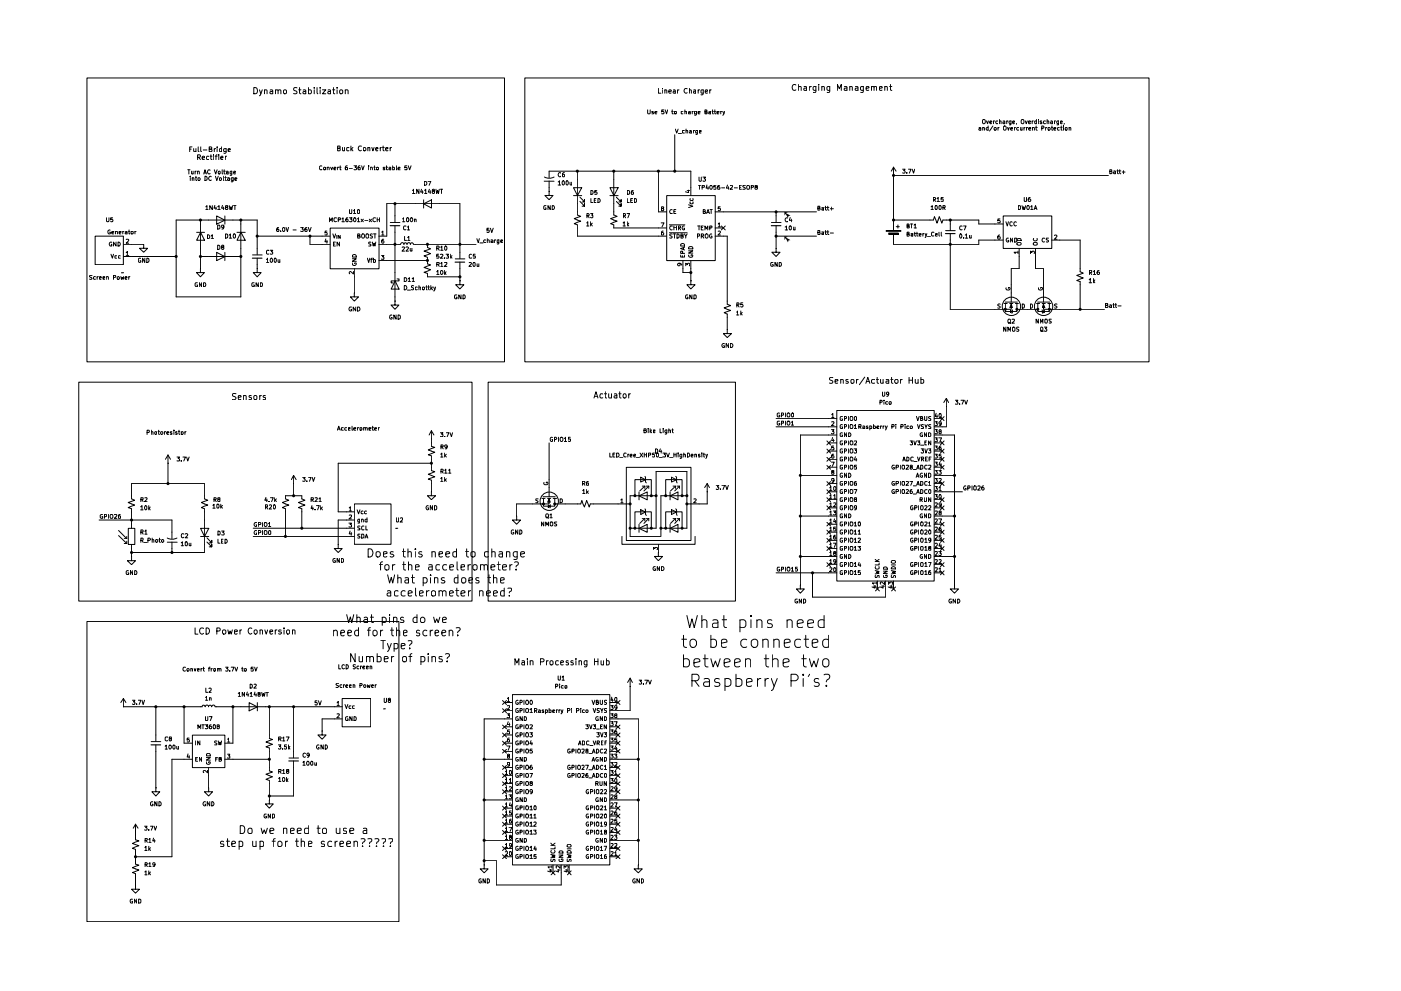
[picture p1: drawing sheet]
<svg xmlns="http://www.w3.org/2000/svg" width="420mm" height="297mm" viewBox="0 0 420 297" stroke-linecap="round" stroke-linejoin="round" font-family="sans-serif">
<g fill="none" stroke="#000" stroke-width=".3">
<path d="M26.1 23.4h125.2v85.1h-125.2zM76.1 26.2a.94 .94 0 0 1 1.1 1 .94 .94 0 0 1-1.1 .9zM77.8 26.9l.4 1.2M78.7 26.9l-.6 1.6-.3 .2M79.3 27.1l.7-.1 .1 1.1M79.3 26.9v1.2M81 27h.7l.1 1.1M81.8 27.3l-.9 .4 .3 .4 .6-.1M82.6 27.1l.7-.1 .1 1.1M82.6 26.9v1.2M83.4 27.2l.3-.3 .5 .1v1.1M85.1 27.1l.2-.2 .6 .2-.1 .9-.7-.1z"/>
<path d="M89.1 26.3l-1 .1v.6l.8 .3 .2 .5-.4 .3-.6-.1M89.6 26.9h.7M89.8 26.2v1.7l.5 .2M90.9 27h.7l.1 1.1M91.7 27.3l-.9 .4 .3 .4 .6-.1M92.5 27l.5-.1 .4 .4-.2 .7h-.7M92.5 26.2v1.9M94.2 26.2v.2M94.2 26.9v1.2M95.1 26.2v1.7l.2 .2M96 26.2v.2M96 26.9v1.2"/>
<path d="M96.7 26.9h1l-1 1.2h1M98.4 27h.7v1.1M99.1 27.3l-.8 .4 .3 .4 .5-.1M99.7 26.9h.7M100 26.2v1.7l.4 .2M101.1 26.2v.2M101.1 26.9v1.2M101.9 27.1l.3-.2 .5 .2-.1 .9-.7-.1zM103.5 27.1l.8-.1 .1 1.1M103.5 26.9v1.2M157.4 23.4h187.2v85.1h-187.2zM194.2 32.9l.2 1.2 .6-.1v-1.1"/>
<path d="M195.9 33.4h-.4v.3h.3l.2 .3-.5 .1M196.4 33.7l.6-.1-.1-.2-.5 .1 .1 .6h.4M197.4 26.5v1.4h.8M198.6 26.5v.1M198.6 26.9v1M199.1 32.9h-.6v.6l.4-.1 .2 .6h-.6M199.4 27.1l.5-.1 .1 .9M199.4 26.9v1M199.5 32.9l.4 1.2 .3-1.2M200.6 27.4l.7-.1v-.3l-.5-.1-.2 .3 .1 .7h.6M201.4 33.4h.5M201.6 32.9v1.1l.3 .1"/>
<path d="M201.9 27h.5l.1 .9M202.4 33.4h.4v.7l-.5-.1zM202.5 38.7l.4 1.2 .5-1.2M202.5 27.3l-.7 .3 .3 .3h.4M203.2 26.9v1M203.6 26.9l-.4 .4M204.8 33.4h-.5v.6l.5 .1M205.2 39.1l-.6 .2 .1 .6h.5M205.4 33.4h.4l.1 .7M205.4 32.9v1.2M205.7 39.2l.5-.1v.8M205.7 38.7v1.2"/>
<path d="M206.1 26.6a.66 .66 0 0 0-1 .6 .66 .66 0 0 0 1 .6M206.5 33.4l.5 .1v.6h-.5v-.4l.5-.1M206.8 27.1l.5-.1v.9M206.8 26.5v1.4M206.8 39.1l.5 .2v.6h-.5v-.3l.5-.2M207.6 33.4v.7M207.9 33.4l-.3 .1M207.9 39.1v.8M208 27h.6v.9M208.3 39.1l-.4 .2M208.6 27.3l-.7 .3 .3 .3h.4M208.9 34.1l-.6-.1 .1-.6h.5v.9l-.3 .2h-.3"/>
<path d="M209.2 39.9h-.5v-.8h.5v.9l-.2 .3-.3-.1M209.4 33.7l.6-.1-.1-.2h-.5v.7h.5M209.4 26.9v1M209.7 39.5l.6-.1-.1-.3-.5 .2 .1 .6h.4M209.8 26.9l-.4 .4M210.9 26.9v1.2l-.3 .3h-.4M210.9 27l-.7 .1v.7l.7 .1M211.4 33.5l.5-.1 .1-.4-.6-.1v1.2h.6l.1-.4-.3-.2M211.5 27.4l.7-.1v-.3l-.4-.1-.3 .3 .1 .7h.6M212.6 33.4h.5v.7h-.5v-.4l.5-.1M212.9 26.9v1M213.3 26.9l-.4 .4"/>
<path d="M213.5 33.4h.5M213.7 32.9v1.1l.3 .1M214.2 33.4h.5M214.4 32.9v1.1l.3 .1M215.1 33.7l.5-.1v-.2h-.5v.7h.5M216.2 33.4v.7M216.5 33.4l-.3 .1M216.7 33.4l.4 .7M217.3 33.4l-.6 1.1M238.7 25.5a.79 .79 0 0 0-1.1 .7 .79 .79 0 0 0 1.1 .7M239.5 26.1l.7-.1 .1 1.1M239.5 25.3v1.8"/>
<path d="M241.1 26h.7l.1 1.1M241.9 26.3l-.9 .4 .3 .4 .6-.1M242.8 25.9v1.2M243.3 25.9l-.5 .3M244.7 25.9v1.5l-.4 .4-.4-.1M244.7 26l-.5-.1-.4 .3 .2 .8h.7M245.5 25.3v.2M245.5 25.9v1.2M246.5 26.1l.6-.1 .1 1.1M246.5 25.9v1.2M248.8 25.9v1.5l-.3 .4-.4-.1M248.8 26l-.5-.1-.3 .3 .2 .8h.6"/>
<path d="M251.1 27.1v-1.8l.6 1.3 .6-1.3v1.8M253.2 26h.7l.1 1.1M254 26.3l-.8 .4 .2 .4 .6-.1M254.8 26.1l.7-.1 .1 1.1M254.8 25.9v1.2M256.5 26h.7l.1 1.1M257.3 26.3l-.8 .4 .2 .4 .6-.1M258.9 25.9v1.5l-.3 .4-.5-.1M258.9 26l-.5-.1-.3 .3 .1 .8h.7M259.8 26.5l.8-.2-.1-.3-.5-.1-.2 .3v.8h.7M261.4 26.1l.6-.1 .1 1.1M261.4 25.9v1.2"/>
<path d="M262.1 26.2l.3-.3 .4 .1 .1 1.1M263.7 26.5l.9-.2-.1-.3-.5-.1-.3 .3 .1 .8h.7M265.3 26.1l.7-.1 .1 1.1M265.3 25.9v1.2M266.8 25.9h.7M267 25.3v1.5l.5 .3M293.6 38.3l.5 .1v.6M294.1 38.5l-.6 .2 .2 .3 .4-.1M294.7 36l.2-.2 .5 .2 .1 .7-.4 .4-.4-.2zM294.7 38.4l.2-.2 .3 .2v.6M294.7 38.2v.8M295.8 36.2l.4 .9 .2-.9"/>
<path d="M296.3 38.3l-.3-.1-.3 .2 .3 .6 .3-.1M296.3 37.8v1.2M296.8 36.7l.6-.1-.1-.4-.5 .2v.5l.5 .1M297.8 37.8l-1 1.5M297.9 36.2v.9M298.1 38.4l.3-.2 .3 .1v.6l-.3 .1zM298.3 36.2l-.4 .3M299.2 36.3l-.3-.1-.3 .3 .3 .6 .3-.1M299.3 38.2v.8M299.6 38.2l-.3 .2M299.7 36.3h.5v.8M299.7 35.8v1.3"/>
<path d="M300.8 36.3h.5v.8M301 37.9l.2-.1 .5 .1 .1 .7-.4 .4-.4-.1zM301.3 36.6l-.6 .1 .3 .4 .3-.1M301.9 36.2v.9M302.2 38.2l.2 .8 .3-.8M302.3 36.2l-.4 .3M303.1 38.6l.6-.1-.2-.3-.4 .2v.5h.5M303.2 36.2v1.1l-.5 .1M303.2 36.3l-.3-.1-.3 .3 .3 .6 .3-.1M303.7 36.7l.6-.1-.2-.4-.4 .2v.5l.5 .1M304.2 38.2v.8M304.5 38.2l-.3 .2"/>
<path d="M304.9 37l-.1 .3M305.5 38.3l-.4-.1-.2 .2 .2 .6 .4-.1M306 38.2v.7l.2 .1 .3-.1M306.3 36l.3-.2 .4 .2 .1 .7-.3 .4-.5-.2zM306.5 38.2v.8M307.1 38.2v.8M307.4 38.2l-.3 .2M307.5 36.2l.3 .9 .3-.9M307.8 38.2v.8M308.2 38.2l-.4 .2M308.4 36.7l.6-.1v-.3l-.6 .1v.5l.6 .1M308.5 38.6l.6-.1v-.2l-.6 .1 .2 .6 .4-.1"/>
<path d="M309.5 36.2v.9M309.6 38.4l.2-.2 .4 .2v.6M309.6 38.2v.8M309.9 36.2l-.4 .3M310.6 38.2h.5M310.7 37.8v1.1l.4 .1M310.8 36.3h-.5v.6l.5 .1M310.8 35.8v1.3M311.4 35.8v.2M311.4 36.2v.9M312.4 36.3l-.3-.1-.2 .3 .6 .4-.6 .1M312.4 38.4h.6l.1-.4-.7-.2v1.2"/>
<path d="M313.5 36.3l-.3-.1-.3 .3 .1 .5h.5M313.6 38.2v.8M313.9 38.2l-.3 .2M314 36.3h.5v.8M314 35.8v1.3M314.4 38.3l.3-.1 .3 .2-.3 .6-.4-.2zM315.1 36.3l.5 .1v.7M315.3 38.2h.4M315.5 37.8v1.1l.2 .1M315.6 36.6l-.6 .1 .2 .4 .4-.1M316.1 38.6l.6-.1-.2-.3-.4 .2v.5h.5M316.2 36.2v.9"/>
<path d="M316.6 36.2l-.4 .3M317.5 36.2v1.1l-.5 .1M317.5 36.3l-.3-.1-.3 .3 .3 .6 .3-.1M317.7 38.3l-.5 .1v.5h.5M318 36.7l.6-.1-.2-.4-.4 .2v.5l.5 .1M318.1 38.2h.4M318.3 37.8v1.1l.2 .1M318.9 37.8v.1M318.9 38.2v.8M319.2 37l-.1 .3M319.5 38.3l.5 .1-.1 .6-.5-.2zM320.6 38.4l.2-.2 .3 .2v.6"/>
<path d="M320.6 38.2v.8M56.3 50.9h.7M56.6 50.9v1.3M56.9 44.7h.4M57.1 52.8v.2M57.1 53.3v.8M57.4 51.3v.7l.2 .2 .3-.2M57.6 44h-.7v1.5M57.7 53.4l.1-.1 .4 .1v.7M57.7 53.3v.8M57.9 51.3v.9M58.1 44.5v.8l.7 .1"/>
<path d="M58.5 51.3v.9M58.6 53.3h.4M58.8 52.8v1.2l.2 .1M58.8 44.5v1M58.8 51.3l-.3 .3M59.3 47.2h.6l.2-.4-.1-.3-.7-.1v1.4M59.3 51.5l.1-.2 .4 .2v.7M59.3 51.3v.9M59.4 44v1.3l.3 .2M59.4 53.3h.4l.2 .2-.2 .6-.4-.3zM59.6 47.2l.5 .6M60.2 44v1.3l.3 .2"/>
<path d="M60.6 47.3l.8-.1-.1-.3-.4-.1-.3 .3 .1 .7h.6M61 45h1.1M61.1 52.2l.4-1.3 .4 1.3M61.2 51.8h.6M61.5 52.8a.64 .64 0 0 1 .6 .7 .64 .64 0 0 1-.6 .6zM62.6 46.9l-.5-.1-.2 .4 .2 .6h.5M62.7 44.7l.8-.1v-.4l-.8-.2v1.5h.6l.3-.5-.4-.3M63 51.1l-.3-.2a.61 .61 0 0 0-.5 .7 .61 .61 0 0 0 .8 .5v-.1M63 46.8h.6M63.2 46.4v1.2l.4 .2M63.3 53l-.1-.2a.6 .6 0 0 0-.6 .7 .6 .6 0 0 0 .7 .5v-.1M64.1 46.4v.1"/>
<path d="M64.1 46.8v1M64.3 50.9l.4 1.3 .4-1.3M64.3 44.5v1M64.5 46.8h.6M64.6 52.8l.4 1.3 .4-1.3M64.7 44.5l-.4 .3M65.1 44v.2M65.1 46.4l-.3 .2v1.2M65.1 44.5v1M65.5 51.4l.5 .1-.1 .7-.5-.3zM65.6 46.4v.1M65.6 46.8v1"/>
<path d="M65.9 53.3h.3l.3 .2-.3 .6-.4-.3zM66.2 47.3l.7-.1-.2-.4-.4 .1-.1 .7 .3 .2h.3M66.5 44.6l-.5-.1-.2 .3 .1 .6h.6M66.5 44v1.5M66.6 50.9v1.2l.2 .1M67 52.8v1.2l.1 .1M67.1 51.3h.5M67.2 50.9v1.1l.4 .2M67.4 53.3h.5M67.6 52.8v1.1l.3 .2M67.6 46.8v1M67.8 44.5v1.2l-.3 .3-.4-.1"/>
<path d="M67.8 44.6l-.4-.1-.3 .3v.6h.7M67.9 51.4h.5v.8M68 46.8l-.4 .4M68.2 53.3l.6 .1v.7M68.4 45l.7-.1-.2-.4-.5 .2v.6l.6 .1M68.4 51.6l-.5 .1v.4h.5M68.8 53.6l-.6 .1v.3h.6M69.5 51.3v1.1l-.5 .1M69.5 51.4l-.5 .1v.5l.5 .1M69.9 53.3v1l-.2 .2-.4-.1M69.9 53.3l-.6 .1v.5l.6 .1M70.1 51.7l.5-.1v-.2h-.5v.7h.5"/>
<path d="M70.4 53.7l.6-.1v-.3h-.6v.7h.6M96.5 49.8a.61 .61 0 0 0-.7 .3 .61 .61 0 0 0 .2 .8l.5-.1M97.1 50.2h.5l-.1 .7h-.4zM98.1 50.2l.6 .1v.6M98.1 50.1v.8M99.1 50.1l.4 .8 .2-.8M100.2 50.5l.6-.1-.2-.3-.4 .1v.7h.5M101.3 44.4h.6v-.5l-.6-.1v1.4h.5l.2-.2v-.5l-.3-.1M101.3 50.1v.8M101.6 50.1l-.3 .3M101.9 50.1h.4M102 49.7v1.2h.3"/>
<path d="M102.7 44.2l.1 .9 .5-.1M103.3 44.2v1M104.1 49.7l-.4 .1-.2 .9 .1 .2 .6-.1-.1-.6-.6 .2M104.6 44.3l-.6 .1v.6l.6 .1M104.7 50.5h1M105.2 43.8v1.4M105.4 44.6l.4 .6M105.8 44.2l-.6 .6M106.2 49.7h.7l-.4 .5 .4 .2v.3l-.7 .1M107.9 49.7l-.4 .1-.1 .9 .6 .1-.1-.6-.5 .2M108.4 43.9l-.6-.1a.7 .7 0 0 0-.4 .9 .7 .7 0 0 0 1 .3M108.5 49.7l.3 1.2 .4-1.2"/>
<path d="M109 44.4l.6-.1 .1 .7-.3 .2-.3-.1zM110.3 44.4l.6-.1v.9M110.3 44.2v1M110.6 49.7v.1M110.6 50.1v.8M111.2 50.2l.5 .1v.6M111.2 50.1v.8M111.5 44.2l.3 1 .4-1M112.1 50.1h.4M112.3 49.7v1.2h.2M112.7 44.7l.7-.2-.2-.3-.4 .1-.1 .7 .2 .2 .4-.1M112.9 50.2h.6l-.1 .7-.5-.2z"/>
<path d="M114 44.2v1M114.4 44.2l-.4 .3M114.7 44.2h.5M114.9 43.8v1.2l.3 .2M115.4 50.2l-.5 .1 .2 .2h.3v.4h-.5M115.7 44.7l.6-.2v-.2l-.4-.1-.2 .2v.7h.6M115.7 50.1h.5M115.9 49.7v1l.3 .2M116.7 50.2l.5 .1v.6h-.5l-.1-.3 .6-.2M117 44.2v1M117.4 44.2l-.4 .3M117.8 49.7v1.2h.4l.1-.7h-.5"/>
<path d="M118.9 49.7v1.2h.1M119.4 50.5l.6-.3-.6 .1 .1 .6h.5M122 49.7h-.6v.6l.6-.1v.7l-.6-.1M122.4 49.7l.5 1.2 .4-1.2M123.7 57.1l.3-.4v1.3M123.7 58h.8M125.6 56.7v1.3l-.6-1.3v1.3M126.4 56.7l-.2 .9h.7M126.7 57.1v.9M127 59.9v2.5M127.3 54.4h.5a.66 .66 0 0 1 .2 .8 .66 .66 0 0 1-.7 .3zM127.3 57.1l.4-.4v1.3"/>
<path d="M127.3 58h.7M128.4 54.4h.8l-.5 1.1M128.8 56.7l-.4 .9h.8M129 57.1v.9M129.9 57.2l-.3-.1 .1-.3 .4-.1 .2 .4-.7 .4 .3 .5 .4-.2-.2-.6M130.7 56.7l.3 1.3 .2-.9 .3 .9 .2-1.3M132.1 56.7h.7M132.4 56.7v1.3M163.2 54.3h3M163.3 53.1l1.4 .3 1.5-.3M164.7 57.4v1.2h1.2l-1.2 1.3-1.3-1.3h1.3M164.7 57.4h.1"/>
<path d="M164.7 53.3v-2h42.5v7.3M164.7 54.3v3.1M167.4 54.5l.4-.3v1.3M167.4 55.5h.7M168.1 51.9l-.1-.2a.6 .6 0 0 0-.6 .7 .6 .6 0 0 0 .7 .5v-.1M168.7 54.4l.3-.2 .2 .2v.8l-.2 .3a.72 .72 0 0 1-.3-1.1zM169.2 51.7l-.5 .4v.7l.5 .1v-.6l-.3-.1-.2 .3M170 54.2a.68 .68 0 0 1 .4 .6 .68 .68 0 0 1-.4 .7l-.2-.3v-.8zM170.9 54.6l.1 .8 .4-.1M171.4 54.6v.9M172 56.3h2.5l-1.3 2.3zM172 58.6h2.5"/>
<path d="M173.1 51.3v13.1l1.1 .5-2 .6 2 .8-2 .8 .9 .3v3.4h26.8M173.9 59.1l1.4 1.4v-.6v.6h-.7M177.2 59.5v1.2h.6M177.2 57.1a.66 .66 0 0 1 .7 .4 .66 .66 0 0 1-.3 .8h-.4zM178.7 59.5h-.5v1.2h.5M179 57.1h-.6v.6l.4-.2 .3 .6-.7 .1M179.3 59.5h.4a.66 .66 0 0 1 .3 .8 .66 .66 0 0 1-.7 .4zM182.9 56.3h2.5l-1.3 2.3zM182.9 58.6h2.5M184.1 51.3v13.1l1 .5-2 .6 2 .8-2 .8 1 .3v.9h15.8M184.8 59.1l1.5 1.4v-.6v.6h-.7M188.1 59.5v1.2h.6"/>
<path d="M188.1 57.1l.7 .2-.2 1h-.5zM189.7 59.5h-.6v1.2h.6M189.9 57.1h-.4l-.2 .5 .1 .7h.5v-.7l-.3-.1-.3 .2M190.2 59.5h.5a.66 .66 0 0 1 .2 .8 .66 .66 0 0 1-.7 .4zM197.4 51.3v12.2h2.5M199.9 58.6h14.6v19.5h-14.6zM202.4 40.4v10.9M203.5 40h.9M206.1 57.1h.7M206.5 57v.7l-.9-.2M207 59.5l-.1 .4 .3 .2 .7-.2-.1-.4M209.5 55.5h.6"/>
<path d="M209.6 53.1v1l.3 .3 .4-.2v-1.1M209.8 55.5v1.2M210.6 56.1h.6v-.5l-.6-.1v1.2M210.8 53.1h.8l-.4 .5 .4 .2v.3l-.3 .3-.5-.2M212 55.5l-.2 .9h.7M212.3 56v.7M213 55.6h.1a.62 .62 0 0 1 .6 .5 .62 .62 0 0 1-.3 .6h-.3a.78 .78 0 0 1-.1-1.1zM214.7 55.5h-.6l-.1 .6 .5-.1 .2 .6h-.7M215.8 55.5l-.6 .3v.8l.6 .1v-.7h-.3l-.3 .2M216.4 56.3h.9M218.2 55.5l-.4 .9h.8M218.4 56v.7"/>
<path d="M219 55.6l.5-.1 .2 .4-.8 .8h.8M220.2 56.3h.9M221.7 56.1h.5M222.3 55.5h-.6v1.2h.6M223.5 55.6h-.7v.3l.7 .7-.7 .1M224.2 55.5l.5 .2 .1 .7-.2 .3h-.5a.86 .86 0 0 1 .1-1.2zM225.3 56.1h.6v-.5l-.6-.1v1.2M226.7 56l-.3-.2 .3-.3 .4 .1v.4a.48 .48 0 0 0-.6 .2 .48 .48 0 0 0 .1 .5l.6-.1-.3-.6M268 52.6h.1M268 50.1l-.7 1.2M268 50.1l.7 1.2M268 50.1v19"/>
<path d="M268 52.6h64.4M270.7 50.7h.7l-.4 .4 .4 .3v.4h-.7M271.9 51.8v.1M272.5 50.7h.7l-.5 1.2M273.6 50.7l.4 1.2 .3-1.2M279.9 59.9l.6-.1v-.5l-.6-.1v1.2M280.2 59.9l.4 .5M281 59.5l.3-.3v1.2M282.9 59.2h-.6l-.1 .6 .5-.2 .2 .7h-.7M307.2 59.2l.1 1.2 .5-.1v-1.1M308.9 59.2l-.4 .1-.1 .9 .1 .2 .6-.2-.2-.6-.5 .3M332.8 51.4h.5l.1-.4-.6-.1v1.2l.6-.1 .1-.4-.3-.2"/>
<path d="M334 51.3h.5v.8M334.5 51.6l-.6 .1 .2 .4 .4-.1M334.9 51.2h.5M335.1 50.9v1l.3 .2M335.6 51.2h.5M335.8 50.9v1l.3 .2M336.5 51.6h.9M337 51.1v1M28.5 70.8h8.5v8.5h-8.5zM31.9 65.3v.9l.3 .3 .5-.3v-.9M33 69l-.1-.1a.66 .66 0 0 0-.5 .5 .66 .66 0 0 0 .2 .7l.5-.1v-.4h-.2M33.3 76.2l.4 1.2 .3-1.2"/>
<path d="M33.5 72.6a.61 .61 0 0 0-.7 .4 .61 .61 0 0 0 .2 .7h.5v-.5h-.1M33.5 69.8l.6-.2v-.3l-.6 .2 .1 .6h.5M33.8 65.3h-.6v.6l.4-.2 .3 .3-.1 .4h-.6M34.6 69.4l.5-.1 .1 .8M34.6 69.3v.8M34.8 72.6v1.1l-.8-1.1v1.1M35 76.7h-.5v.6l.5 .1M35.4 72.6a.66 .66 0 0 1 .6 .4 .66 .66 0 0 1-.2 .7h-.4zM35.7 69.8l.6-.2-.1-.3h-.5v.8h.5M36.1 76.7l-.4-.1-.2 .3 .1 .5h.5M36.8 69.3v.8M37 76.9h15.8"/>
<path d="M37 73.2h6.1M37.2 69.3l-.4 .2M37.6 69.3l.5 .2v.6h-.5l-.1-.3 .6-.2M37.8 75.7l.4-.3v1.1M37.8 71.8l.8 .1-.8 1h.8M37.8 76.5h.8M38.5 69.3h.4M38.7 68.9v1.2h.2M39.4 69.3l.6 .2-.2 .6h-.4zM40.5 69.3v.8M40.8 69.3l-.3 .2M42.2 77.5l-.4-.1-.3 .3 .2 .9 .5-.1v-.4h-.2"/>
<path d="M43.1 73.2v1.2h1.2l-1.2 1.2-1.3-1.2h1.3M43.1 73.2h.1M43.4 77.4v1.3l-.6-1.3v1.3M44 77.4a.64 .64 0 0 1 .7 .6 .64 .64 0 0 1-.7 .7zM59 69.6h2.3M60.1 76.9h12.1M60.1 66v14.5M60.2 69.6l1.1 2.4h-2.3zM61.7 62l.4-.4v1.2M61.7 62.8h.7M62.2 70.4a.66 .66 0 0 1 .7 .4 .66 .66 0 0 1-.2 .7h-.5zM63.3 70.7l.4-.3v1.1"/>
<path d="M63.3 71.5h.8M63.7 61.6v1.2l-.8-1.2v1.2M64.4 61.6l-.2 .8h.7M64.8 62.1v.7M65 75.6l2.4 1.3-2.4 1.2zM65 64.7l2.4 1.3-2.4 1.2zM65.3 62l.4-.4v1.2M65.3 73.5l.5 .1 .2 .2v.6l-.5 .4h-.2zM65.3 67.5h.5l.2 .2-.2 .9-.5 .1zM65.3 62.8h.7M66.6 74.1l-.1-.4 .6-.1v.4l-.6 .2 .1 .6 .5-.3-.2-.4M66.7 61.6l-.2 .8h.7"/>
<path d="M67.1 62.1v.7M67.1 68l-.5 .2-.1-.6 .6-.1v.1l-.1 1-.5 .1M67.4 64.7v2.5M67.4 75.6v2.5M67.6 70.1a.64 .64 0 0 1 .7 .6 .64 .64 0 0 1-.7 .7zM67.8 62.1l-.2-.4 .6-.1v.5l-.6 .1 .2 .6 .5-.2-.2-.5M68.7 61.6l.3 1.2 .3-.8 .2 .8 .3-1.2M68.7 70.4l.4-.3v1.3M68.7 71.4h.8M70 61.6h.8M70.2 70.1l.4 .3v.7l-.2 .3a.75 .75 0 0 1-.2-1.3zM70.4 61.6v1.2"/>
<path d="M71.1 69.6h2.4M72.2 66v23h-19.4v-23h24.3v10.4M72.3 69.6l1.2 2.4h-2.4zM75.7 76.4h2.9M77.1 70.8h21.9M77.1 77.4v3.1M79.9 77.8l.4-.4v1.3M79.9 78.7h.7M80.6 75.1l-.5-.1-.2 .3v.6l.4 .3 .3-.1M81 75h.8l-.4 .4 .4 .3-.1 .4h-.7M81.2 77.5l.2-.1 .3 .2v.8l-.3 .3a.71 .71 0 0 1-.2-1.2zM82.5 77.4a.68 .68 0 0 1 .4 .6 .68 .68 0 0 1-.4 .7l-.3-.6z"/>
<path d="M83.4 77.8v.7l.2 .2 .3-.2M83.6 68.2h-.3l-.3 .5 .1 .6a.43 .43 0 0 0 .5-.1 .43 .43 0 0 0 0-.5h-.5l-.1 .2M83.9 77.8v.9M84.2 69.3v.1M85 68.2a.68 .68 0 0 1 .4 .6 .68 .68 0 0 1-.4 .6l-.3-.5zM85.8 68.2l.4 1.2 .3-1.2M87.9 68.9h.9M90.2 68.2h.7l-.3 .5h.3v.6l-.1 .1-.6-.1M92 68.2l-.6 .3 .1 .8a.43 .43 0 0 0 .6-.1 .43 .43 0 0 0-.1-.5h-.5l-.1 .2M92.5 68.2l.4 1.2 .4-1.2M93 70.8v2.4h6M97.7 71.6l-.2 .9h.7"/>
<path d="M98 69.3h-.5v.5h.5v.6h-.5M98 72.1v.8M98.8 66.5v-1.2l.4 .8 .5-.8v1.2M99 68.4h14.7v12.2h-14.7zM99.8 70.1l.4 1.3 .5-1.3M100 73.2h.4M100.6 72.6h-.6v1.1h.6M100.9 65.4l-.6-.1-.1 .2v.7l.3 .3 .4-.1M101 70.5v1M101.4 65.9h.6v-.6h-.6v1.2M101.9 72.6v1.1l-.8-1.1v1.1M102 70.5v1l-.6-1v1"/>
<path d="M102.5 65.6l.4-.3v1.2M102.5 66.5h.8M104.3 65.3l-.4 .1-.2 .8 .3 .3 .4-.1-.2-.7-.5 .3M104.8 65.3h.8l-.4 .4 .3 .1v.6h-.7M104.8 62.8l.1 1.2h.5l.1-1.2M105.7 78.8v.5a.61 .61 0 0 0 .7 .3 .61 .61 0 0 0 .4-.8h-.5v.2M105.7 77.6h1.1l-1.1 .7h1.1M105.7 76.5a.66 .66 0 0 1 .8-.2 .66 .66 0 0 1 .3 .7h-1.1zM106 63.2l.3-.4v1.2M106 64h.7M106.2 65.3l.4 .1a.66 .66 0 0 1-.3 1.1 .77 .77 0 0 1-.1-1.2zM107.2 65.6l.3-.3v1.2"/>
<path d="M107.2 66.5h.7M107.3 70.7l.6-.1v-.4l-.6-.1v1.3h.5l.2-.4-.3-.3M107.3 62.9l.1-.1a.61 .61 0 0 1 .5 .6 .61 .61 0 0 1-.5 .6l-.2-.2zM108.3 65.7l.7 .8M108.5 70.3l.3-.2 .4 .2 .1 .7-.3 .4-.5-.2zM109 65.7l-.7 .8M109.4 66h.9M109.8 70.3l.3-.2 .4 .2 .1 .7-.4 .4-.4-.2zM110.2 77.4l.4 1.3 .3-1.3M110.7 65.7l.7 .8M111.2 77.8h.5M111.3 72.6h-.7v.4l.7 .4-.1 .3h-.6"/>
<path d="M111.4 65.7l-.7 .8M111.7 70.2l-.4-.1-.3 .3 .1 .2 .6 .3v.3l-.7 .1M111.7 72.6l.2 1.1 .3-.8 .2 .8 .3-1.1M111.7 77.4l-.4 .2v1.1M112 77.9l.6 .1v.5l-.6 .1M112 70.1h.8M112 77.4v1.3M112.4 70.1v1.3M112.6 65.4l-.5-.1-.3 .2v.7l.5 .3 .3-.1M113.1 65.3v1.2M113.1 65.9h.7M113.6 70.8h2.4v-9.8h21.9v16.6"/>
<path d="M113.6 78.1h14.6M113.8 65.3v1.2M114.4 76.5h.7l-.4 .5 .4 .2v.5l-.7-.1M114.5 69.6l.3-.3v1.1M114.5 70.4h.6M115.1 71.7h-.4l-.2 .5 .1 .6h.5v-.6l-.4-.1-.2 .3M117.1 66.7h2.8M118.4 61v5.6M118.4 67.6v22.7M120.6 74.2l.5-.2 .2 .3-.7 1h.7M120.7 65.6l.4-.3v1.2M120.7 66.5h.7"/>
<path d="M121.2 73.2a.51 .51 0 0 0-.6-.5 .51 .51 0 0 0-.5 .5h-6.5M121.3 70.9v1.2h.6M121.8 74.2l.5-.2 .2 .3-.7 1h.7M121.8 67.8l-.6-.1a.61 .61 0 0 0-.2 .8 .61 .61 0 0 0 .8 .3M122.1 65.3a.6 .6 0 0 1 .5 .5 .6 .6 0 0 1-.4 .7l-.3-.3zM122.2 68.1l.3-.4v1.2M122.2 68.9h.7M122.3 71.2l.3-.3v1.2M122.3 72.1h.6M123 74.4v.8l.5-.1M123.1 73.2a.47 .47 0 0 1 .4-.4 .47 .47 0 0 1 .5 .4h18.7M123.1 73.2a.53 .53 0 0 0-.5-.5 .53 .53 0 0 0-.6 .5 .47 .47 0 0 0-.4-.4 .47 .47 0 0 0-.5 .4"/>
<path d="M123.2 65.3l.4 .1a.66 .66 0 0 1-.2 1.1 .77 .77 0 0 1-.2-1.2zM123.5 74.4v.9M124.3 65.8l.4-.1 .1 .8M124.3 65.7v.8M127 61.1l2.4-1.2v2.5zM128.2 73.2v1l.9 .4-1.9 .7 1.9 .7-1.9 .7 1 .4v2l.9 .3-1.9 .8 1.9 .7-1.9 .7 1 .4v1h9.7M131 79.2h.6l.1-.4-.7-.1v1.1M131 74.4h.5l.2-.4-.2-.3h-.5v1.3M131.3 79.2l.4 .6M131.3 74.4l.4 .6M131.6 76.2h-.6v.6l.5-.1 .2 .5-.7 .1M132.1 76.3l.5-.1 .2 .3-.7 .9h.7"/>
<path d="M132.2 79l.3-.3v1.1M132.2 74.1l.3-.4v1.3M132.2 79.8h.6M132.2 75h.6M133.3 77.3v.1M133.3 78.7h.6l.1 .3-.7 .8h.7M133.3 74l.3-.3a.68 .68 0 0 1 .4 .7 .68 .68 0 0 1-.4 .6l-.3-.2zM133.8 76.2h.7l-.4 .5h.4v.7l-.7-.1M135 76.2v1.2M135.2 77l.4 .4M135.6 76.6l-.6 .4M136.5 77.6h2.9"/>
<path d="M137.9 78.6v5.6M140.7 78.7h.4l.3 .3-.8 .8h.8M141.4 76.3l-.3-.1-.4 .3 .2 .9 .5-.1M142 78.7h.2l.3 .2-.2 .9h-.3l-.2-.4zM142.5 76.2h-.5l-.1 .6 .6-.1v.7l-.6-.1M143 71.5l.4 1.2 .4-1.2M143.1 79.1v.7h.5M143.6 79.1v.7M143.9 72.8h1M145.6 72l-.3-.1-.3 .2 .1 .5h.5M146.1 72.1l.2-.2 .4 .2v.6M146.1 71.5v1.2"/>
<path d="M146.6 68.4h-.6v.6l.6-.1v.7l-.6-.1M147.1 68.4l.4 1.3 .4-1.3M147.2 72l.6 .1v.6M147.8 72.2l-.6 .1v.3h.6M148.3 71.9v.8M148.7 71.9l-.4 .2M149.6 71.9v1.1l-.5 .1M149.6 72l-.5 .1v.5h.5M150.2 72.3l.5-.1v-.2h-.5v.6h.5M163.7 61.6h-.5l-.1 .3 .1 .8h.5v-.4h-.1M165 61.6v1.2l-.7-1.2v1.2M165.6 61.6h.4a.66 .66 0 0 1 .3 .8 .66 .66 0 0 1-.7 .4z"/>
<path d="M173.9 60.4l1.4 1.4v-.8v.8h-.7M175.9 66.8l.4-.3v1.2M175.9 67.7h.7M176 64.7l.6-.1 .1-.3-.3-.3h-.4v1.3M176.3 64.7l.4 .6M177.1 64h.7l-.3 .5 .3 .1v.5l-.2 .2-.5-.2M177.1 66.5v1.2M177.3 67.2l.3 .5M177.6 66.9l-.5 .4M178.2 60h.4M184.8 60.4l1.5 1.4v-.8v.8h-.7M186.9 66.8l.3-.3v1.2"/>
<path d="M186.9 67.7h.6M186.9 64.7l.6-.1v-.5l-.6-.1v1.3M187.2 64.7l.4 .6M188 64h.8l-.5 1.3M188.1 66.5v1.2M188.2 67.2l.4 .5M188.6 66.9l-.5 .4M189.1 60h.5M198.3 66.8h.8l-.6 1.2M198.5 62.5v-.5l.6 .1-.3 .4-.4 .1 .1 .6 .6-.3-.3-.4M198.9 69.3l-.5 .2v.9h.6l.1-.5-.3-.2-.4 .2M200.7 67.4h4.7"/>
<path d="M200.7 69.8h5.4M201.6 62.9l-.2-.1a.66 .66 0 0 0-.6 .5 .66 .66 0 0 0 .3 .7l.5-.1M201.6 67.8l-.5-.1a.66 .66 0 0 0-.3 .7 .66 .66 0 0 0 .6 .5l.2-.1M201.6 70.2l-.5-.1-.3 .3 .8 .6-.3 .4-.5-.1M201.9 70.1h.7M202.1 63.4h.4M202.1 67.7v1.2M202.1 68.2h.8M202.3 70.1v1.3M202.7 62.8h-.6v1.2h.6M202.9 67.7v1.2M203 70.1a.64 .64 0 0 1 .7 .6 .64 .64 0 0 1-.7 .7z"/>
<path d="M203.5 68.3l.5-.1 .1-.3-.6-.2v1.2M203.7 78.9l.3 .2v.4l-.5 .2-.3-.3 .3-.5 .6 .1 .4 .5M203.7 68.3l.4 .6M204.1 76.5v.5h1.2v-.5M204.1 73.2a.66 .66 0 0 1 .8-.2 .66 .66 0 0 1 .4 .7h-1.2zM204.2 70.7l.6-.1 .1-.2-.7-.3v1.3h.5l.2-.6-.3-.1M204.7 75.9v-.5h-.6v.5h1.2M204.7 76.6v.4M204.8 78.1v3.6h2.4M205 74.3v.5M205.2 67.7h-.4a.67 .67 0 0 0-.2 .7 .67 .67 0 0 0 .5 .5l.2-.1v-.4h-.2M205.2 70.1l.5 .7 .4-.7"/>
<path d="M205.3 74.1l-1.2 .4 1.2 .4M205.7 79.7v-.8l.5 .4 .1-.4h.4l.1 .8M205.7 70.8v.6M206.5 61.4l1.3 .4-1.3 .4M206.5 75.2h1.3l-1.3 .7h1.3M206.6 76.5a.61 .61 0 0 0 .3 .6 .61 .61 0 0 0 .7-.1l.1-.5-.4-.1v.2M206.6 74.1l.8-.2 .3 .2 .1 .5h-1.3zM207 60.5l-.1 .5 .4 .1 .6-.1-.1-.5M207.2 78.1v6.1M209.1 70.8l.7-.2-.2-.5h-.5v1.3M209.2 67.7h.8M209.6 67.7v1.2"/>
<path d="M210.3 70.8h.5l.3-.4-.3-.3h-.5v1.3M210.3 68.2h.4M210.7 70.8l.4 .6M210.9 63.4l.5-.1v-.4l-.5-.1v1.2h.5l.2-.3-.4-.3M210.9 67.7h-.6v1.2h.6M211.4 68.9v-1.2l.4 .9 .5-.9v1.2M211.6 70.3l.2-.2 .5 .2v.7l-.3 .4-.4-.2zM211.9 64l.4-1.2 .5 1.2M212 63.7h.6M212.9 68.3l.5-.1v-.5h-.5v1.2M212.9 62.8h.7M213.3 62.8v1.2"/>
<path d="M213.4 70.2v-.1a.64 .64 0 0 0-.6 .6 .64 .64 0 0 0 .5 .7l.2-.2v-.4h-.2M214.5 70.8h3.6v20.4l1 .4-1.9 .7 1.9 .7-1.9 .7 .9 .4v4.6M214.5 63.5h30.4M214.5 68.3h2.4M215.4 67.1l.3-.3v1.2M215.4 69.3h.4l.3 .3-.8 .8h.8M215.4 68h.7M216 62h-.6v.6l.4-.2 .3 .3-.1 .4h-.6M216.3 67.7l1.2 1.2M217.5 67.7l-1.2 1.2M231.4 66.7h2.8M231.8 78.7h-.5l-.2 .2 .2 .9h.6v-.5h-.3"/>
<path d="M232.7 74.4v1.2h1.2l-1.2 1.3-1.2-1.3h1.2M232.7 74.4h.1M232.7 70.8h12.2M232.7 63.5v3.1M232.7 67.6v6.8M233.1 78.7v1.1l-.7-1.1v1.1M233.7 78.7h.4a.66 .66 0 0 1 .2 .7 .66 .66 0 0 1-.6 .4zM235.5 68.1l.4-.4v1.2M235.5 68.9h.7M236.2 65.4a.61 .61 0 0 0-.7 .3 .61 .61 0 0 0 .2 .8l.5-.1M236.8 67.7l.5 .2-.1 .9a.6 .6 0 0 1-.6-.4 .6 .6 0 0 1 .2-.7zM237 65.2l-.3 .8h.8"/>
<path d="M237.3 65.7v.8M237.9 68.1v.7h.5M238.4 68.1v.8M245.3 62.4l.6-.2-.1-.4h-.5v1.2l.6-.1 .1-.3-.3-.2M245.3 69.7h.4l.2-.5-.6-.1v1.2h.6l.1-.5-.3-.1M246.5 62.2h.5v.8M246.5 69.5h.5v.8h-.5v-.5h.5M247 62.5l-.5 .1v.3h.5M247.4 62.2h.5M247.4 69.5h.5M247.6 61.8v1l.3 .2M247.6 69.1v1l.3 .2"/>
<path d="M248.1 62.2h.5M248.1 69.5h.5M248.2 61.8v1l.4 .2M248.2 69.1v1l.4 .2M249 62.6h.9M249 69.8h.9M249.4 62.1v.9M265.8 69.1h4.4v.2h-4.4zM265.8 69.2h4.4M266.5 69.8h2.9v.5h-2.9zM268 66h11.9l.3-1.1 .8 2 .7-2 .7 2 .4-.9h10.7v1.1h7.3M268 70v3.2h25.5v-1.2h7.3"/>
<path d="M268.8 67.9h.9M269.3 67.4v1M272 70.2l.6-.2-.1-.4h-.5v1.2l.6-.1 .1-.3-.2-.2M272 67.7l.6-.1v-.4l-.6-.1v1.2h.6l.1-.3-.2-.3M273 67.1h.7M273.2 70h.5v.8M273.4 67.1v1.2M273.7 70.3l-.5 .1v.3h.5M274.2 67.5l.3-.4v1.2M274.2 68.3h.6M274.2 70h.5M274.3 69.6v1l.4 .2"/>
<path d="M274.8 70h.5M275 69.6v1l.3 .2M275.7 70.4l.6-.1-.1-.3-.5 .2v.4l.5 .1M276.8 70v.8M277.1 70l-.3 .2M277.5 70l.2 .8M278 70l-.5 1.2M278.1 71h1M279.2 62l.4-.4v1.2M279.2 62.8h.7M280.1 69.7l-.5-.1a.61 .61 0 0 0-.3 .8 .61 .61 0 0 0 .8 .3M280.5 61.7l.2-.1a.62 .62 0 0 1 .4 .6 .62 .62 0 0 1-.4 .6l-.3-.4z"/>
<path d="M280.5 70.4l.6-.1v-.3l-.6 .2 .2 .6 .4-.1M281 60.4h.8M281.6 69.6l.2 1.2M281.8 61.6h.1a.56 .56 0 0 1 .4 .6 .56 .56 0 0 1-.5 .5l-.2-.1zM282.3 69.6l.1 1.2M282.8 62.2h.6v-.6h-.6v1.2M283 62.2l.5 .6M283.6 69.1h2.9M285 70v22.7h18.3v-1.8M285 66v3.1M287.9 70.3l.1-.2a.68 .68 0 0 1 .5 .6 .68 .68 0 0 1-.5 .7l-.2-.5zM288.5 67.8l-.5-.1a.61 .61 0 0 0-.2 .8 .61 .61 0 0 0 .7 .3"/>
<path d="M289 71.2v.2M289 67.7h.7l-.5 1.2M289.5 70.4l.4-.3v1.3M289.5 71.4h.7M290.7 70.5v.8l.6-.1M291.3 70.5v.9M299.8 70.4l-.4 .2-.2 .9 .3 .2 .5-.2-.2-.5-.6 .1M299.9 65.6h-.6l-.1 .6 .5-.2 .3 .3-.1 .4h-.7M300.9 64.7h14.5v9.8h-14.5zM301.7 66.5l.4 1.2 .3-1.2M302.4 71.4h-.4a.61 .61 0 0 0-.3 .8 .61 .61 0 0 0 .8 .3v-.4h-.2M303.5 66.6l-.3-.1-.3 .3 .1 .8h.5"/>
<path d="M303.7 71.4v1.2l-.7-1.2v1.2M304.3 71.4h.5l.2 .2v.7l-.4 .3h-.3zM304.8 66.6l-.1-.1a.56 .56 0 0 0-.7 .6 .56 .56 0 0 0 .7 .5h.1M305.1 72.8l1-.1 .1 .3-.1 .4a.79 .79 0 0 1-1.1-.2zM305.2 71.5h.9l.1 .6h-1.2zM305.3 75.6h-1.2l.4 .4M305.3 75.3v.7M305.4 61.6h.5l.2 .3v.7l-.4 .2h-.3zM305.6 74.4v6.1h-2.3v10M306.5 61.6l.3 1.2 .2-.8 .3 .8 .3-1.2M308.1 61.6h.2a.62 .62 0 0 1 .4 .6 .62 .62 0 0 1-.4 .6 .84 .84 0 0 1-.2-1.2zM309 76v-.7l.5 .4 .2-.4 .4 .1v.6"/>
<path d="M309.1 62l.4-.4v1.2M309.1 62.8h.7M310 72.8l.7-.2 .4 .2v.5l-1.1 .1zM310 71.5a.61 .61 0 0 0 .3 .7 .61 .61 0 0 0 .8-.2l-.1-.5M310.1 62.8l.5-1.2 .4 1.2M310.3 62.5h.5M310.6 74.4v6.1h2.3v10M313.3 71.5l-.5-.1a.61 .61 0 0 0-.3 .8 .61 .61 0 0 0 .8 .3M314.5 71.4l-.7 .1v.3l.7 .4-.3 .4-.4-.1M315.4 72h8.5v9.4l1 .5-2 .6 2 .8-2 .8 1 .3v8.3M316.2 70.6l.5-.2 .3 .3-.8 1h.8M27.6 82.5l-.8 .2 .8 .7-.1 .3h-.7"/>
<path d="M28.6 83l-.3-.1-.3 .2 .1 .6h.5M29.1 82.9v.8M29.5 82.9l-.4 .2M29.8 83.3l.6-.1-.2-.3-.3 .1-.1 .6 .5 .1M30.9 83.3l.5-.1v-.2h-.5v.7h.5M32 83.1l.4-.1 .1 .7M32 82.9v.8M34 83.1h.5l.2-.4-.7-.2v1.2M35.1 83.1l.5-.2 .2 .2-.1 .6h-.5zM36.2 82.9l.2 .8 .3-.6 .2 .6 .2-.8M37 81.7l-.6 .1M37.5 83.3l.6-.1-.2-.3-.3 .1-.1 .6 .5 .1"/>
<path d="M38.6 82.9v.8M38.9 82.9l-.3 .2M59.2 84.8h-.5l-.2 .2 .2 .9h.6v-.5h-.3M60.1 80.5v1.2h1.2l-1.2 1.3-1.2-1.3h1.2M60.1 80.5h.1M60.5 84.8v1.1l-.7-1.1v1.1M61 84.8h.5a.66 .66 0 0 1 .2 .7 .66 .66 0 0 1-.7 .4zM76.2 84.8h-.5l-.2 .2 .2 .9h.6v-.5h-.3M77.1 80.5v1.2h1.2l-1.2 1.3-1.2-1.3h1.2M77.1 80.5h.1M77.5 84.8v1.1l-.7-1.1v1.1M78.1 84.8h.4a.66 .66 0 0 1 .2 .7 .66 .66 0 0 1-.6 .4z"/>
<path d="M105.4 92h-.5a.61 .61 0 0 0-.2 .8 .61 .61 0 0 0 .7 .3v-.4h-.2M106 81.4v.7l-.9-.7-.4 .2 .2 .4M106.3 87.8v1.2h1.2l-1.2 1.3-1.2-1.3h1.2M106.3 87.8h.1M106.3 80.5v7.3M106.7 92v1.2l-.8-1.2v1.2M107.2 92h.5a.66 .66 0 0 1 .2 .8 .66 .66 0 0 1-.7 .4zM117.5 94.5a.56 .56 0 0 0-.7 .5 .56 .56 0 0 0 .7 .6l.1-.4h-.3M118.4 90.3v1.1h1.2l-1.2 1.3-1.1-1.3h1.1M118.4 90.3h.1M118.5 84.2l1.2 2.5h-2.4zM118.8 94.4v1.3l-.7-1.3v1.3"/>
<path d="M119.1 83.6h.6v.6h-2.4v.6h.6M119.4 94.4l.7 .3v.6l-.5 .4h-.2zM121.2 85.6a.65 .65 0 0 1 .8 .6 .65 .65 0 0 1-.8 .7zM121.2 83.2h.6a.66 .66 0 0 1 .2 .8 .66 .66 0 0 1-.8 .4zM122.2 87h.9M122.4 83.6l.4-.4v1.2M122.4 84.4h.7M123.6 83.6l.4-.4v1.2M123.6 84.4h.7M124 85.7l-.4-.1-.2 .3v.2l.6 .3v.3l-.6 .1M125.1 86.1h-.6v.6l.6 .1M125.6 86.1l.6 .1v.7"/>
<path d="M125.6 85.6v1.3M126.7 86.1l.4-.1 .2 .3-.2 .6-.4-.3zM127.7 86h.4M127.8 85.6v1.2l.3 .1M128.4 86h.4M128.5 85.6v1.1l.3 .2M129.2 85.6v1.3M129.4 86.4l.3 .5M129.7 86l-.5 .5M130 86l.4 .9M130.6 86l-.4 1.2h-.2M131 81.4l.3-.4v1.3"/>
<path d="M131 82.3h.7M132.2 81.1a.55 .55 0 0 1 .7 .6 .55 .55 0 0 1-.7 .5l-.1-.4zM133.3 81v1.3M133.4 81.8l.4 .5M133.8 81.4l-.5 .6M137 88.4h-.5l-.2 .2 .2 .9h.6v-.4h-.3M137.9 84.2v1.1h1.2l-1.2 1.3-1.2-1.3h1.2M137.9 84.2h.1M138.3 88.4v1.2l-.7-1.2v1.2M138.9 88.4h.4a.66 .66 0 0 1 .2 .7 .66 .66 0 0 1-.6 .5zM206.2 88.4h-.4a.61 .61 0 0 0-.2 .8 .61 .61 0 0 0 .7 .3v-.4h-.2M207.2 84.2v1.1h1.2l-1.2 1.3-1.2-1.3h1.2"/>
<path d="M207.2 84.2h.1M207.5 88.4v1.2l-.7-1.2v1.2M208.1 88.4h.5l.2 .2v.7l-.4 .3h-.3zM218.1 98.7v1.3h1.3l-1.3 1.2-1.2-1.2h1.2M218.1 98.7h.1M220.9 93.6l.3-.4v1.2M220.9 94.4h.7M221 91.4h.6v-.6h-.6v1.2M221.2 91.4l.5 .6M222.2 93.2v1.2M222.2 94l.4 .4M222.6 93.6l-.4 .5"/>
<path d="M222.8 90.8h-.6v.6l.5-.1 .1 .5-.2 .2-.4-.1M300 91.2l-.5-.1-.3 .3 .8 .6-.3 .4-.5-.1M301.1 91h.9M301.3 92.5h.4v.4h-.4zM301.5 90.6h3.6M301.5 90.9v2.5h3.5v-2.5M301.7 98v1.3l-.7-1.3v1.3M301.8 86.3a.56 .56 0 0 0 .5 .7 .56 .56 0 0 0 .6-.7l-.5-.1v.2M302.3 99.3v-1.3l.4 1 .4-1v1.3M302.4 95.7h.5l.2 .4-.1 .6-.2 .2h-.3l-.2-.5zM302.5 96.6l.6 .4M302.8 91h.9"/>
<path d="M303 93l.6 .4-.6 .3zM303.3 91.2l.3 1h-.7zM303.5 95.8l.6-.1 .1 .5-.8 .7h.8M303.6 98.3l.3-.3 .5 .3v.8l-.3 .2-.5-.2zM303.7 92.9l-.3 1M304.5 91h.9M304.8 92.5h.4v.4h-.4zM305 92.7h6.2M305.6 98.1l-.7 .1v.4l.7 .4-.3 .3-.4-.1M306.6 91.1a.64 .64 0 0 1 .7 .6 .64 .64 0 0 1-.7 .7zM309 91.1a.64 .64 0 0 1 .7 .6 .64 .64 0 0 1-.7 .7zM310.9 91h.9"/>
<path d="M311 92.5h.4v.4h-.4zM311.2 90.6h3.6M311.2 90.9v2.5h3.5v-2.5M311.4 95.7v1.2l-.7-1.2v1.2M311.5 86.3a.64 .64 0 0 0 .3 .6 .64 .64 0 0 0 .7 0l.2-.4-.2-.3h-.4v.2M312 96.9v-1.2l.4 .8 .4-.8v1.2M312.2 98.1l.3-.1 .3 .3v.8l-.5 .2a.86 .86 0 0 1-.1-1.2zM312.3 99l.5 .4M312.5 92.9l.3 1M312.5 91h1M312.6 93.4l.6-.4v.7zM312.9 91.2l.5 1h-.8z"/>
<path d="M312.9 90.9v1.8h18.3M313.2 98h.7l-.4 .6 .4 .2v.4l-.7-.1M313.5 95.7a.59 .59 0 0 1 .6 .5 .59 .59 0 0 1-.5 .7l-.2-.2zM314.2 91h1M314.5 92.5h.4v.4h-.4zM315.3 95.7l-.7 .1v.3l.7 .4-.3 .4-.4-.1M317 91.2l-.5-.1-.3 .3 .8 .7-.3 .3-.5-.1M326.6 83.8l.4-.3v1.3M326.6 84.8h.8M326.7 81.7l.7-.1v-.4l-.7-.2v1.3M327 81.7l.4 .6M327.9 81.4l.4-.4v1.3"/>
<path d="M327.9 83.5v1.3M327.9 82.3h.7M328 84.2l.3 .6M328.3 83.9l-.4 .4M329.6 81a.64 .64 0 0 0-.6 .6 .64 .64 0 0 0 .5 .7l.3-.3-.1-.4-.4-.1-.3 .3M331.6 91.5h.5v-.5l-.5-.1v1.3h.5l.2-.4-.3-.3M332.8 91.4l.5 .1v.7M333.3 91.7l-.6 .2 .2 .3 .4-.1M333.8 91.4h.4M333.9 90.9v1.2l.3 .1M334.4 91.4h.5M334.6 90.9v1.1l.3 .2"/>
<path d="M335.3 91.7h.9M23.6 114.6h118v65.6h-118zM70.8 118l-1 .1v.5l.7 .4 .3 .4-.4 .4-.7-.1M71.5 119.1l.8-.1-.1-.4-.5-.1-.2 .3v.9h.7M73.1 118.7l.6-.1 .1 1.2M73.1 118.5v1.3M75.4 118.6l-.5-.1-.2 .3 .1 .2 .6 .2v.5h-.7M76.2 118.7l.3-.2 .5 .2-.1 1-.7-.1zM77.9 118.5v1.3M78.4 118.5l-.5 .4M79.6 118.6l-.4-.1-.3 .3 .1 .2 .6 .2v.5h-.7M146.4 114.6h74.2v65.6h-74.2z"/>
<path d="M178.1 119.3l.6-1.9 .6 1.9M178.3 118.8h.9M180.8 118.1l-.5-.1-.4 .4 .2 .8h.7M181.3 118h.6M181.5 117.4v1.6l.4 .3M182.5 118l.1 1.2 .8-.1M183.4 118v1.3M184.2 118.1h.7l.1 1.2M185 118.5l-.9 .4 .3 .4 .6-.1M185.6 118h.7M185.8 117.4v1.6l.5 .3M187 118.1l.5-.1 .3 .4v.6l-.3 .3-.6-.3z"/>
<path d="M188.6 118v1.3M189.1 118l-.4 .1-.1 .3M217.3 103a.61 .61 0 0 0-.8 .4 .61 .61 0 0 0 .2 .7h.6v-.5h-.3M218.5 103v1.1l-.7-1.1v1.1M219 103a.66 .66 0 0 1 .8 .3 .66 .66 0 0 1-.3 .8h-.5zM249.8 113.2l-1 .1v.5l.8 .3 .2 .5-.4 .3-.6-.1M250.4 114.3l.9-.2-.1-.3-.5-.1-.3 .3 .1 .8h.7M252.1 113.9l.7-.1 .1 1.1M252.1 113.7v1.2M254.3 113.8l-.4-.1-.2 .3v.2l.6 .2v.4h-.6M255.3 113.9l.2-.2 .5 .2-.1 .9-.6-.1zM256.9 113.7v1.2"/>
<path d="M257.4 113.7l-.5 .3M259.3 113l-1.6 2.3M259.7 114.9l.6-1.8 .6 1.8M259.8 114.4h.9M262.3 113.8l-.5-.1-.4 .3 .1 .8h.8M262.8 113.7h.7M263.1 113.1v1.5l.4 .3M264.1 113.7l.1 1.1 .6-.1M264.7 117.5l.1 1.3 .5-.3v-1M264.8 113.7v1.2M265.1 120v.1M265.8 113.8h.6l.1 1.1"/>
<path d="M266.5 114.1l-.8 .4 .2 .4 .6-.1M266.5 118l-.2 .3-.4-.1v-.6l.4-.1a.72 .72 0 0 1 .2 .8 .72 .72 0 0 1-.6 .5M267.1 113.7h.7M267.4 113.1v1.5l.4 .3M268.3 114l.4-.3 .5 .1v.9l-.6 .1-.3-.2zM270.1 113.7v1.2M270.6 113.7l-.5 .3M272.6 113.1v1.8M272.6 114h1M273.6 113.1v1.8M274.5 113.7l.1 1.1 .7-.1M275.3 113.7v1.2"/>
<path d="M276.2 113.8l.5-.1 .3 .3-.1 .8h-.7M276.2 113.1v1.8M283.8 119.4l-.8 1.2M283.8 119.4l.7 1.2M283.8 119.4v8.5h-3.6M286.5 120h.8l-.4 .4 .4 .2v.4l-.8 .1M288.2 120h.9l-.6 1.2M289.3 120l.4 1.2 .5-1.2M44.1 129.6h.5l.2-.5-.7-.2v1.3M45.4 129.5h.5v.7M45.4 128.9v1.3M46.5 129.5h.5l-.2 .7-.4-.2z"/>
<path d="M47.4 129.4h.4M47.6 128.9v1.2l.2 .1M48.3 129.5l.3-.1 .3 .2-.3 .6-.4-.2zM49.4 129.4v.8M49.7 129.4l-.3 .2M50 129.8l.6-.2-.1-.2-.5 .1v.5l.5 .1M50.4 138.9h.1M50.4 136.4l-.8 1.3M50.4 136.4l.7 1.3M50.4 136.4v8.5M51.6 129.5h-.5l.5 .4v.2h-.5M52.2 128.9v.2"/>
<path d="M52.2 129.4v.8M53.1 129.5h-.4v.2l.5 .3-.5 .1M53.1 137h.7l-.4 .4 .4 .3v.5l-.7-.1M53.5 129.4h.4M53.7 128.9v1.1l.2 .2M54.4 129.5h.5v.6l-.5-.1zM54.4 138.1v.1M54.9 137h.7l-.5 1.2M55.5 129.4v.8M55.8 129.4l-.3 .2M56 137l.3 1.2 .4-1.2M101.2 128.9l.4-1.1 .4 1.1"/>
<path d="M101.3 128.6h.6M103 128.2l-.6 .2v.5h.6M104 128.2l-.6 .2v.4l.6 .1M104.5 128.5l.5-.1v-.2h-.5v.7h.5M105.6 127.8v1.1h.1M106.1 128.5l.6-.1v-.2l-.6 .2 .1 .5h.5M107.2 128.2v.7M107.6 128.2l-.4 .2M107.9 128.3l.6-.1v.7h-.6zM109.1 128.3l.5-.1v.7M109.1 128.2v.7M109.6 128.4l.5-.2 .1 .7"/>
<path d="M110.7 128.5l.6-.1-.1-.2h-.5v.7h.5M111.6 128.2h.4M111.8 127.8v1.1h.2M112.4 128.5l.5-.1v-.2l-.5 .2v.5h.5M113.5 128.2v.7M113.8 128.2l-.3 .2M129.4 131.6h.1M129.4 129.1v4.7l1 .3-2 .8 2 .7-2 .7 1 .4v4.4l1 .3-2 .8 2 .7-2 .7 1 .3v3.5M129.4 138.9h-28v14.5h4.9M129.4 129.1l-.7 1.3M129.4 129.1l.7 1.3M132.1 129.7h.7l-.4 .4 .4 .2v.5h-.7"/>
<path d="M132.2 136.1l.3-.3v1.2M132.2 137h.6M132.2 133.9h.6v-.5l-.6-.1v1.2M132.5 133.9l.4 .6M133.3 130.8v.1M133.3 135.8v1.2M133.5 136.6l.4 .4M133.9 129.7h.7l-.5 1.2M133.9 136.1l-.6 .6M134.1 133.9l-.5 .2-.3-.2 .1-.5 .5-.1 .2 .3-.2 .9h-.4M135 129.7l.4 1.2 .3-1.2M164.7 132.8v16"/>
<path d="M165.7 131.1h-.3l-.4 .3v.6l.4 .3 .3-.1v-.5h-.2M166.3 131.7h.4l.3-.4-.7-.2v1.2M167.5 131.1v1.2M168.1 131.2l.2-.1 .4 .1a.79 .79 0 0 1-.2 1.1h-.2a.79 .79 0 0 1-.2-1.1zM169.2 131.4l.4-.3v1.2M169.2 132.3h.7M171 131.1h-.5l-.1 .6 .6-.1v.6h-.6M182.9 135.8v1.2h.6M183.8 136.3h.4M184.4 135.8h-.6v1.2h.6M184.9 135.8h.5a.66 .66 0 0 1 .2 .8 .66 .66 0 0 1-.7 .4zM185.8 137.1h1"/>
<path d="M187.8 135.9l-.5-.1a.61 .61 0 0 0-.3 .8 .61 .61 0 0 0 .8 .3M188.3 136.1v.9M188.6 136.1l-.3 .3M189 136.6l.6-.1-.2-.4-.4 .2v.5l.5 .1M190.1 136.6l.5-.1v-.3h-.5v.7h.5M190.8 137.1h1M191.9 135.8l.9 1.2M192.8 135.8l-.9 1.2M193.1 129h.6v-.5h-.6v1.2h.5l.3-.4-.4-.3M193.2 136.3h.7M193.2 135.8v1.2M193.9 135.8v1.2"/>
<path d="M194.4 128.5v.1M194.4 128.9v.8M194.5 136.4l.7-.1v-.4l-.7-.1v1.2M195 128.5v1.2M195.1 129.2l.3 .5M195.4 128.9l-.4 .5M195.9 129.3l.5-.1v-.3h-.5v.7h.5M196.3 135.8h-.6v.5h.6v.6h-.6M196.6 134.5a.64 .64 0 0 1 .7 .7 .64 .64 0 0 1-.7 .6zM196.8 136l.3-.2a.56 .56 0 0 1 .4 .6 .56 .56 0 0 1-.5 .5zM197.7 137.1h.9M198 128.5v1.2h.5"/>
<path d="M198 134.5l-.3 .9h.8M198.3 135v.8M198.8 135.8h.8l-.4 .4 .4 .1v.6h-.8M198.9 128.5v.1M198.9 128.9v.8M199.9 135.8l.4 1.2 .4-1.2M200 128.9v1l-.3 .2-.2-.1M200 128.9h-.4l-.2 .2 .2 .6 .4-.1M200.6 129l.1-.1 .4 .1v.7M200.6 128.5v1.2M200.8 137.1h1M201.5 128.9h.4"/>
<path d="M201.7 128.5v1l.2 .2M202.1 135.8v1.2M202.1 136.3h.7M202.8 135.8v1.2M203.4 135.8v.1M203.4 136.1v.9M204.5 136.1v1.1l-.3 .2-.2-.1M204.5 136.2l-.4-.1-.2 .3 .1 .5h.5M205.1 136.3l.1-.2 .4 .2v.7M205.1 135.8v1.2M206.2 135.8h.4a.66 .66 0 0 1 .2 .8 .66 .66 0 0 1-.6 .4zM207.3 136.6l.6-.1-.2-.4-.4 .2v.5l.5 .1"/>
<path d="M208.4 136.3l.5-.1v.8M208.4 136.1v.9M209.9 136.2h-.4v.4h.3l.2 .2-.5 .1M210.5 135.8v.1M210.5 136.1v.9M210.9 136.1h.4M211.1 135.8v1.1l.2 .1M211.7 136.1l.2 .9M212.2 136.1l-.5 1.3M232.7 125.5h18.3M232.7 127.9h18.3M233.8 123.9l-.4-.1-.3 .2 .2 1 .5-.1v-.4h-.2"/>
<path d="M233.8 126.2h-.5l-.2 .3 .2 .8h.5v-.4h-.2M234.4 124.5l.5-.1v-.5l-.5-.1v1.2M234.4 126.8h.5v-.6h-.5v1.2M235.5 123.8v1.2M235.5 126.2v1.2M236.1 124l.3-.2 .4 .2-.1 1h-.5zM237.3 126.6l.4-.4v1.2M237.3 127.4h.7M237.5 123.9l.2-.1 .3 .2-.2 1h-.3l-.2-.5zM248 137.1l1.1 1.2M248 134.6l1.1 1.2M248 139.5l1.1 1.1"/>
<path d="M248 132.2l1.1 1.1M248.5 132.8h2.5M248.5 135.2h2.5M248.5 137.7h2.5M249.1 137.1l-1.1 1.2M249.1 134.6l-1.1 1.2M249.1 139.5l-1.1 1.1M249.1 132.2l-1.1 1.1M249.3 128.8h.8l-.4 .5 .3 .1v.6l-.7-.1M249.3 138.5h.9l-.6 1.3M249.4 124.3l.4-.3v1.1M249.4 126.5l.6-.1 .1 .3-.8 .9h.8"/>
<path d="M249.4 125.1h.7M249.7 131.1l-.3 1h.8M250 133.7h-.6v.5a.45 .45 0 0 1 .6 .1 .45 .45 0 0 1 0 .6l-.6-.1M250 136.1h-.4l-.2 .3v.8h.6v-.5l-.4-.1-.2 .2M250 131.7v.7M251 123h29.2v51.2h-29.2zM251 130.4h-11v44.9M252.6 124.9l-.3-.1-.3 .3 .1 .9h.5v-.4h-.1M252.6 127.3h-.3l-.3 .3 .1 .8h.5v-.5h-.1M252.6 129.8l-.3-.1-.3 .3 .1 .8h.5v-.4h-.1M252.6 132.2h-.5l-.1 .2 .1 .9h.5v-.5h-.1M252.6 134.6l-.3-.1-.3 .4v.6l.3 .3 .3-.1v-.5h-.1"/>
<path d="M252.6 137.1l-.3-.1-.3 .2 .1 1h.5v-.5h-.1M252.6 139.4h-.5l-.1 .3 .1 .8h.5v-.4h-.1M253.2 125.5l.6-.1 .1-.3-.7-.3v1.3M253.2 127.9l.7-.2-.1-.4h-.6v1.1M253.2 132.8l.6-.1 .1-.4-.7-.1v1.1M253.2 135.2l.7-.2-.2-.5h-.5v1.3M253.2 137.6h.5l.1-.5-.6-.1v1.2M253.9 129.7v1.2l-.7-1.2v1.2M254.4 124.8v1.3M254.4 127.3v1.1M254.4 132.2v1.1M254.4 134.5v1.3"/>
<path d="M254.4 137v1.2M254.4 139.4v1.2M254.5 129.7a.6 .6 0 0 1 .7 .6 .6 .6 0 0 1-.7 .6zM255.2 124.8l.4 .1 .2 .3-.1 .7-.3 .2h-.2l-.3-.5zM255.2 127.3l.5 .1 .1 .7-.2 .3h-.5a.86 .86 0 0 1 .1-1.1zM255.2 134.5l.4 .1 .2 .4-.1 .6-.3 .2h-.2l-.3-.4zM255.2 137l.5 .2 .1 .6-.2 .4h-.5a.86 .86 0 0 1 .1-1.2zM256.1 134.5h.8l-.4 .5 .4 .1v.5l-.2 .2-.6-.2M256.2 127.6l.3-.3v1.1M256.2 132.2h.6l.1 .5-.8 .6h.8M256.2 128.4h.7M256.4 124.9l.2-.1 .3 .3v.7l-.3 .3a.71 .71 0 0 1-.2-1.2z"/>
<path d="M256.5 136.9l-.3 .9h.8M256.8 137.4v.8M256.9 139.4h-.6l-.1 .6 .5-.1 .2 .6h-.7M257.6 127.9h.5l.1-.6h-.6v1.1M257.9 127.9l.3 .5M258.7 127.8h.6v.6h-.6v-.3l.6-.2M260.3 127.8h-.5v.2l.5 .3-.5 .1M260.9 127.8l.3-.1 .3 .2-.1 .5h-.5M260.9 127.7v1.2M262 127.3v1.1h.5v-.6h-.5M263 128.1l.6-.3h-.6l.1 .6h.5M263.9 120.6h.5l.1-.5-.6-.1v1.2"/>
<path d="M264.1 127.7v.7M264.4 127.7l-.3 .2M264.8 127.7v.7M265.1 120.4v.8M265.2 127.7l-.4 .2M265.5 127.7l.3 .7M266.1 127.7l-.6 1.2M266.2 120.4l-.6 .2v.4l.6 .2M266.8 120.4h.4v.8l-.6-.2zM267.5 127.9h.5l.1-.6h-.6v1.1M268.2 139.4h-.5a.61 .61 0 0 0-.2 .8 .61 .61 0 0 0 .7 .3v-.4h-.2M268.6 127.3h.1"/>
<path d="M268.6 127.7v.7M270 139.4v1.2M270.2 127.9h.5l.1-.6h-.6v1.1M270.7 139.4l.6 .2v.9l-.5 .1a.86 .86 0 0 1-.1-1.2zM270.8 138.2l.3-1.2 .4 1.2M270.8 137.8h.6M271.4 127.3h.1M271.4 127.7v.7M271.8 139.5l.6-.1 .1 .4-.8 .8h.8M271.9 137a.66 .66 0 0 1 .7 .4 .66 .66 0 0 1-.2 .8h-.5zM272.5 127.8h-.6v.6h.6M273 132.2h.6l-.3 .4 .3 .1v.6h-.6"/>
<path d="M273 127.8h.6l-.1 .6h-.5zM273.1 140l-.1-.6 .6 .2-.2 .4h-.4l.1 .6 .5-.2-.2-.4M273.9 137.1l-.4-.1-.4 .2 .2 1 .6-.1M274.1 132.2l.3 1.1 .4-1.1M274.1 138.3h.9M274.8 124.8l.5 1.3 .4-1.3M275.2 127.3l.3 1.1 .4-1.1M275.2 132.2h.6l-.3 .4 .3 .1v.6h-.6M275.2 137l.3 1.2 .4-1.2M276.1 125.4h.5v-.5l-.5-.1v1.3h.4l.3-.5-.4-.2M276.1 139.4h.5l.2 .3v.7l-.4 .2h-.3zM276.1 133.4h.9"/>
<path d="M276.3 134.5h.6l-.3 .5 .3 .1v.5l-.1 .2-.5-.2M276.4 137.6h.5v-.5l-.5-.1v1.2M276.6 129.8a.54 .54 0 0 0-.7 .6 .54 .54 0 0 0 .8 .4v-.4h-.3M276.6 137.6l.4 .6M276.9 127.3h-.4l-.2 .2 .1 .3 .5 .2v.4h-.6M277.3 124.8v1l.2 .3 .5-.3v-1M277.4 127.3l.3 .6 .4-.6M277.4 134.5l.3 1.3 .4-1.3M277.4 132.7h.3M277.5 137.6h.5M277.7 127.9v.5M277.9 129.7v1.2l-.7-1.2v1.2"/>
<path d="M277.9 132.2h-.5v1.1h.5M278 139.5l-.5-.1a.61 .61 0 0 0-.2 .8 .61 .61 0 0 0 .7 .3M278.1 137h-.6v1.2h.6M278.5 129.7l.6 .3v.6l-.3 .3h-.3zM278.5 134.5h.6l-.3 .5 .3 .1v.5l-.1 .2-.5-.2M278.5 139.5h.6v.5l-.6 .6h.6M278.6 137.6h.5M279.1 124.9l-.4-.1-.2 .3 .1 .3 .5 .2v.3l-.6 .1M279.1 127.3h-.4l-.2 .2 .1 .3 .5 .2v.4h-.6M279.1 132.2v1.1l-.6-1.1v1.1M279.2 137h-.6v1.2M280.2 125.5h2.3"/>
<path d="M280.2 130.4h6.1v44.9M280.2 132.8h2.3M280.2 135.2h2.3M280.2 137.7h2.3M280.4 126.4h.7l-.3 .4 .3 .2v.5h-.7M280.4 128.8h.7l-.3 .5 .3 .1v.5l-.2 .1-.5-.1M280.4 131.2h.7l-.3 .5 .3 .1v.5h-.7M280.4 133.7h.7l-.3 .4 .3 .2v.5h-.7M280.4 136.1h.7l-.3 .5 .3 .1v.5h-.7M280.4 138.5h.7l-.3 .5 .3 .1v.5l-.2 .2-.5-.2M280.8 123.9l-.4 .9h.8M281 124.4v.7"/>
<path d="M281.5 131.2h.9l-.5 1.2M281.7 124h.2a.61 .61 0 0 1 .4 .6 .61 .61 0 0 1-.5 .5zM281.9 129.4l-.2-.1a.31 .31 0 0 1 .1-.4 .31 .31 0 0 1 .4 0v.4l-.6 .2 .3 .5 .4-.2-.3-.4M281.9 138.5l-.3 .9h.8M282 124.9l1.1 1.2M282 132.2l1.1 1.1M282 134.6l1.1 1.2M282 137.1l1.1 1.2M282 139.5l1.1 1.1M282.2 133.7l-.4 .1-.2 .4 .1 .7h.5a.43 .43 0 0 0 0-.6 .43 .43 0 0 0-.5-.1l-.1 .2M282.2 136.1h-.5l-.1 .6h.6v.5h-.6M282.2 138.9v.9"/>
<path d="M282.3 126.9l-.3 .3-.3-.1v-.7l.6 .2-.2 .9-.4 .1M283.1 139.5l-1.1 1.1M283.1 124.9l-1.1 1.2M283.1 132.2l-1.1 1.1M283.1 134.6l-1.1 1.2M283.1 137.1l-1.1 1.2M283.8 121.8h.1M287.8 121.1v.1M29.7 155.9h21.9v5.6M30.7 154.3l-.6 .1v.7l.2 .3 .5-.1v-.4h-.2M31.3 154.9l.6-.1v-.5l-.6-.1v1.2M32.5 154.2v1.2"/>
<path d="M33.1 154.3l.3-.1 .4 .1-.1 1.1h-.5zM34.3 154.3l.5-.1 .3 .2-.8 1h.8M35.6 159l2.4 2.5M36.1 154.2l-.5 .1-.1 .9 .1 .2 .6-.1-.2-.7-.5 .3M38.5 158.4h1.9v4.8h-1.9zM39.5 158.3v-5.8l-1.1-.4 2-.7-2-.8 2-.7-.9-.4v-4.6h21.8v4.6l1 .4-1.9 .7 1.9 .8-1.9 .7 .9 .4v13.1h-21.8M42.2 151.9l.4-.3v1.2M42.2 152.8h.7M42.2 159.5l.7-.1-.1-.6h-.6v1.3M42.2 149.8l.7-.1v-.4l-.7-.1v1.2M42.6 159.5l.3 .6M42.6 149.8l.3 .6"/>
<path d="M43.4 159.3l.4-.5v1.3M43.4 149.3l.6-.1 .1 .3-.8 .9h.8M43.5 151.6h.3l.2 .2v.8l-.2 .2a.71 .71 0 0 1-.3-1.2zM44.6 151.6v1.2M44.7 152.3l.3 .5M45 152l-.4 .5M60.2 158.4h2.4l-1.3 2.4zM63.8 151.5l.4-.4v1.2M63.8 152.3h.7M64.2 149.8l.6-.1 .1-.3-.7-.2v1.2M64.4 149.8l.5 .6M65 151.3l.2-.2a.6 .6 0 0 1 .5 .6 .6 .6 0 0 1-.4 .6l-.3-.2z"/>
<path d="M65.4 159.2a.66 .66 0 0 1 .6 .4 .66 .66 0 0 1-.2 .8h-.4zM65.5 149.7l-.2-.3 .6-.2 .1 .3-.7 .4 .2 .5 .5-.1-.2-.6M66.2 151.1v1.2M66.3 151.8l.4 .5M66.5 159.2h.7l-.4 .4 .4 .3v.3l-.7 .1M66.7 151.5l-.5 .5M75.9 158.3h30.4M77 159.1l-.2-.1a.6 .6 0 0 0-.6 .7 .6 .6 0 0 0 .8 .5v-.4h-.2M77 156.6h-.5a.61 .61 0 0 0-.3 .8 .61 .61 0 0 0 .8 .3v-.4h-.2M77.5 159.7l.6-.1 .1-.3-.2-.3h-.5v1.3M77.5 157.2h.6l.1-.4-.7-.2v1.2M78.7 156.6v1.2"/>
<path d="M78.7 159v1.3M79.4 156.6a.6 .6 0 0 1 .7 .6 .6 .6 0 0 1-.6 .6l-.3-.4zM79.5 159l.5 .2 .1 .2-.1 .7-.2 .2h-.3l-.3-.4zM79.6 152l.7-.1v-.4l-.7-.2v1.3M79.8 149.1l-.4 .8h.8M79.9 152l.4 .6M80 149.5v.9M80.5 157l.4-.4v1.2M80.5 157.8h.7M80.7 150.3v.1M80.8 159l.4 .3v.7l-.3 .3a.75 .75 0 0 1-.1-1.3zM80.8 151.5l.4-.2 .2 .4-.7 .9h.7"/>
<path d="M81.1 149.2h.9l-.6 1.2M82 151.6l.2-.3a.68 .68 0 0 1 .4 .6 .68 .68 0 0 1-.4 .7l-.2-.3zM82.4 149.2v1.2M82.5 149.9l.4 .5M82.9 149.5l-.5 .5M88.1 144.9h.1M88.1 142.5l-.7 1.3M88.1 142.5l.7 1.3M88.1 142.5v6.1M90.5 158.3v-5.8l-1-.4 1.9-.7-1.9-.8 1.9-.7-.9-.4v-.9h-4.9v.9l1 .4-1.9 .7 1.9 .8-1.9 .7 .9 .4v8.3M90.8 143.1h.7l-.4 .4 .3 .1v.6h-.6M92 144.2v.1"/>
<path d="M92.5 143.1h.8l-.5 1.2M93.3 149.8l.7-.1v-.4l-.7-.1v1.2M93.6 151.6l-.3 .8h.7M93.6 143.1l.4 1.2 .4-1.2M93.6 149.8l.4 .6M93.8 152v.8M94.5 152.7v.1M94.5 149.3l.6-.1 .1 .3-.8 .9h.8M94.9 151.6h.9l-.6 1.2M95.7 149.5l.3-.3v1.2M95.7 150.4h.7M96.2 151.6v1.2"/>
<path d="M96.4 152.3l.3 .5M96.7 152l-.5 .5M104.6 156.8h.8l-.4 .4 .4 .1v.6h-.8M104.7 152.2l.4-.3v1.3M104.7 154.4h.7v.5l-.8 .6h.8M104.7 153.2h.7M105 159.2l-.3 .8h.8M105.3 159.6v.8M106.3 151h11v12.2h-11zM106.3 155.9h-4.9v7.3M107.1 152.8l.4 1.2 .4-1.2M107.9 155.6v1l-.5 .2"/>
<path d="M107.9 155.7l-.4-.1-.2 .3 .1 .5h.5M107.9 157.7h-.5v.5l.5 .1v.4l-.6 .1M108.5 155.8l.1-.2 .4 .2v.7M108.5 155.6v.9M108.9 153.2h-.4l-.2 .2 .1 .5h.5M109.1 157.7l-.3-.1-.3 .3 .1 .9 .5-.1M109.7 157.6v1.2h.5M109.9 153.2h-.3l-.3 .2 .1 .5h.5M110.1 155.7l-.6 .1 .1 .6h.5M110.1 155.2v1.3M118.9 155.2l.1 1.3 .5-.3v-1M119.3 158.3l-.6 .1"/>
<path d="M120.1 155.4l.5-.2 .1 .6-.7 .7h.7M128.4 151.6a.64 .64 0 0 0-.6 .6 .64 .64 0 0 0 .5 .6l.2-.1v-.5h-.2M129.4 147.4v1.2h1.2l-1.2 1.2-1.2-1.2h1.2M129.4 147.4h.1M129.7 151.6v1.2l-.7-1.2v1.2M130.3 151.6h.3l.4 .3v.6l-.4 .3h-.3zM132.2 143.4l.3-.3v1.2M132.2 144.3h.6M132.2 141.3l.6-.1v-.5l-.6-.1v1.2M132.5 141.3l.4 .5M133.3 141l.4-.4v1.2M133.3 143.1v1.2"/>
<path d="M133.3 141.8h.8M133.5 143.8l.4 .5M133.9 143.5l-.6 .4M134.5 141l.4-.4v1.2M134.5 141.8h.7M154 158.9l-.3-.1-.4 .4 .2 .8 .6-.1v-.3h-.3M154.9 154.7v1.2h1.2l-1.2 1.2-1.2-1.2h1.2M154.9 154.7h.1M155.3 158.8v1.3l-.7-1.3v1.3M155.9 158.8a.64 .64 0 0 1 .7 .7 .64 .64 0 0 1-.7 .6zM161.4 149.5l-.7 .1v.3l.7 .5-.3 .3-.4-.1M162.5 149.4h.9"/>
<path d="M162.8 150.8h.4v.5h-.4zM162.9 148.9h3.6M163 149.4v2.3h3.4v-2.3M163.1 156.5v1.1l-.7-1.1v1.1M163.2 144.6l-.1 .3 .3 .4 .9-.2-.1-.6h-.4v.3M163.7 157.6v-1.1l.4 .8 .4-.8v1.1M163.9 154.9l.6 .5M164.2 149.4h.9M164.4 151.4l.6 .3-.6 .4zM164.7 149.5l.3 1h-.7zM164.7 149.4v1.6h-9.8v3.7M164.9 154.3l.4-.3v1.2"/>
<path d="M164.9 155.2h.7M165 156.6l.2-.1 .6 .1v.9l-.3 .1-.5-.1zM165.1 151.3l-.2 .9M165.9 149.4h1M166.2 150.8h.4v.5h-.4zM166.4 151h7.8l.3-1 .8 2 .6-2 .8 2 .3-1h12M167 156.5h-.6a.47 .47 0 0 0 0 .5 .47 .47 0 0 0 .5 .1v.5h-.6M168 149.5l.7 .3v.6l-.5 .3h-.2zM174.7 144.9h.5l.2-.2-.1-.3-.6-.1v1.2M174.8 147.1l.3-.4v1.2M174.8 147.9h.6M175 144.9l.4 .6"/>
<path d="M175.9 146.7v1.2M176.1 147.5l.3 .4M176.4 144.3l-.4 .1-.1 .9v.2l.6-.1-.1-.6-.5 .1M176.4 147.2l-.5 .4M186.2 149.9l.3-.4v1.2M186.2 150.7h.7M187.8 140.1h19.4v21.9h-19.4zM188.8 150.8h.4v.5h-.4zM188.8 158.1h.4v.4h-.4zM189 158.3h7.8v-17h9.2v17h-7.8M190.2 148.4h.4v.4h-.4zM190.2 158.1h.4v.4h-.4z"/>
<path d="M190.4 148.6v-4.8h4.9v4.8M190.4 158.3v-4.9h4.9v4.9M191.6 148.6l2.5-1.2v2.4zM191.6 158.4l2.5-1.2v2.4zM191.6 147.4v2.4M191.6 157.2v2.4M192.2 143l1.4 .8-1.4 .7zM192.2 152.8l1.4 .7-1.4 .7zM192.6 145.7h.8v.7M192.6 155.4h.8v.7M193.4 145.7l-1.5 1.5M193.4 155.4l-1.5 1.5"/>
<path d="M193.4 142.8l.2 1.7 .2 .2M193.4 152.5l.2 1.7 .2 .3M193.8 145.7h.8v.7M193.8 155.4h.8v.7M194.6 145.7l-1.5 1.5M194.6 155.4l-1.5 1.5M195.1 148.4h.4v.4h-.4zM195.1 158.1h.4v.4h-.4zM196.6 148.4h.4v.4h-.4zM196.8 148.6h-7.8v12.2h9.1M198 158.1h.4v.4h-.4zM199.4 148.4h.4v.4h-.4z"/>
<path d="M199.4 158.1h.4v.4h-.4zM199.6 148.6v-4.8h5v4.8M199.6 158.3v-4.9h5v4.9M201 148.6l2.3-1.2v2.4zM201 158.4l2.3-1.2v2.4zM201 147.4v2.4M201 157.2v2.4M201.4 143l1.5 .8-1.5 .7zM201.4 152.8l1.5 .7-1.5 .7zM201.8 145.7h.8v.7M201.8 155.4h.8v.7M202.6 145.7l-1.5 1.5"/>
<path d="M202.6 155.4l-1.5 1.5M202.6 142.8l.3 .2 .2 1.7M202.6 152.5l.3 .3 .2 1.7M203 145.7h.8v.7M203 155.4h.8v.7M203.8 145.7l-1.4 1.5M203.8 155.4l-1.4 1.5M204.4 148.4h.4v.4h-.4zM204.4 158.1h.4v.4h-.4zM205.8 148.4h.4v.4h-.4zM205.8 150.8h.4v.5h-.4zM206 148.6h-7.8v12.2"/>
<path d="M208.1 149.6l.5-.1 .2 .4-.8 .8h.8M212.1 147.4h.1M212.1 144.9l-.8 1.2M212.1 144.9l.7 1.2M212.1 144.9v6.1h-6.1M214.8 145.5h.8l-.5 .5h.4l.1 .5-.3 .2-.5-.1M216.1 146.6v.1M216.5 145.5h.8l-.5 1.2M217.6 145.5l.4 1.2 .4-1.2M240 142.5h11M240 154.7h11M248 156.5l1.1 1.1"/>
<path d="M248 158.9l1.1 1.2M248 149.2l1.1 1.2M248 151.6l1.1 1.2M248 146.8l1.1 1.2M248 144.4l1.1 1.1M248.5 140h2.5M248.5 144.9h2.5M248.5 147.4h2.5M248.5 149.8h2.5M248.5 152.2h2.5M248.5 157.1h2.5M248.5 159.5h2.5"/>
<path d="M248.8 146.2l.4-.4v1.3M248.8 148.6l.4-.3v1.2M248.8 151l.4-.3v1.2M248.8 153.5l.4-.3v1.1M248.8 155.9l.4-.4v1.3M248.8 158.3l.4-.3v1.2M248.8 147.1h.7M248.8 149.5h.7M248.8 151.9h.7M248.8 154.3h.7M248.8 156.8h.7M248.8 159.2h.7"/>
<path d="M249.1 156.5l-1.1 1.1M249.1 158.9l-1.1 1.2M249.1 149.2l-1.1 1.2M249.1 151.6l-1.1 1.2M249.1 146.8l-1.1 1.2M249.1 144.4l-1.1 1.1M249.6 141.5l-.2-.4h.6v.3l-.6 .2 .1 .6h.5l.1-.5-.2-.2M249.9 153.2h.8l-.4 .4 .4 .2-.1 .5h-.7M250 148.6l.4-.3v1.2M250 150.8l.4-.1 .3 .3-.8 .9h.8M250 149.5h.7M250.1 143.9l-.5 .3-.2-.7 .6-.1 .1 .2-.2 .9-.4 .1"/>
<path d="M250.3 145.8a.68 .68 0 0 1 .4 .6 .68 .68 0 0 1-.4 .7l-.3-.3v-.8zM250.3 155.5l-.3 .9h.7M250.5 156v.8M250.6 158h-.6v.6l.4-.2 .3 .6-.7 .1M252.6 141.9l-.3-.1-.3 .4 .1 .8h.5v-.4h-.1M252.6 144.4l-.3-.1-.3 .3 .1 .9h.5v-.6h-.1M252.6 146.8l-.3-.1-.3 .3 .1 .9h.5v-.5h-.1M252.6 149.2h-.5l-.1 .2 .1 .9h.5v-.4h-.1M252.6 151.6h-.3l-.3 .3v.6l.3 .3 .3-.1v-.5h-.1M252.6 154.1l-.3-.1-.3 .3 .1 .9h.5v-.5h-.1M252.6 156.5h-.5l-.1 .2 .1 .9h.5v-.5h-.1M252.6 158.9l-.3-.1-.3 .4 .1 .8h.5v-.4h-.1"/>
<path d="M253.2 140h.5l.2-.4-.7-.2v1.2M253.2 144.9l.7-.2-.1-.3-.6-.1v1.2M253.2 147.3h.5l.1-.5-.6-.1v1.2M253.2 149.8l.6-.1 .1-.3-.7-.2v1.2M253.2 152.2l.7-.2-.2-.4h-.5v1.2M253.2 157.1h.5l.2-.5-.7-.1v1.1M253.2 159.5l.6-.1 .1-.3-.2-.3h-.5v1.3M253.9 141.8v1.3l-.7-1.3v1.3M253.9 154v1.2l-.7-1.2v1.2M254.4 144.3v1.2M254.4 146.7v1.2M254.4 149.2v1.2"/>
<path d="M254.4 151.6v1.2M254.4 156.5v1.1M254.4 158.8v1.3M254.5 141.8a.64 .64 0 0 1 .7 .7 .64 .64 0 0 1-.7 .6zM254.5 154a.66 .66 0 0 1 .7 .4 .66 .66 0 0 1-.3 .8h-.4zM255.2 144.3l.5 .1 .1 .7-.2 .4h-.5a.86 .86 0 0 1 .1-1.2zM255.2 146.7l.5 .2-.1 1-.6-.2-.1-.5zM255.2 151.6h.4l.2 .4-.1 .7-.3 .1h-.2l-.3-.4zM255.2 158.8l.4 .1 .2 .4-.1 .6-.3 .2h-.2l-.3-.4zM256.1 146.7h.9l-.5 1.2M256.2 156.8l.3-.3v1.1M256.2 159.3l.3-.5v1.3"/>
<path d="M256.2 157.6h.7M256.5 149.7l-.3-.3 .1-.2h.5l.1 .3-.7 .4 .3 .5 .4-.1-.2-.6M256.8 144.3l-.4 .1-.2 .9 .1 .2 .6-.1-.1-.6-.6 .1M256.9 152.1l-.2 .2-.4-.1v-.6l.6 .1v.8l-.6 .3M257.4 156.6l.2-.1a.62 .62 0 0 1 .5 .6 .62 .62 0 0 1-.5 .5l-.2-.2zM257.4 159.3l.3-.5v1.3M268.2 144.4l-.1-.1a.66 .66 0 0 0-.6 .4 .66 .66 0 0 0 .2 .8h.5v-.6h-.2M268.2 146.8a.61 .61 0 0 0-.7 .3 .61 .61 0 0 0 .2 .8h.5v-.5h-.2M268.7 140h.6l.2-.4-.8-.2v1.2M268.7 144.9h.5l.3-.2-.1-.3-.7-.1v1.2M268.7 147.3h.6l.1-.5-.7-.1v1.2M270 144.3v1.2"/>
<path d="M270 146.7v1.2M270.8 144.3l.5 .1v.9l-.6 .2a.86 .86 0 0 1 .1-1.2zM270.8 146.7l.5 .2-.2 1h-.4l-.2-.4zM271.8 144.4l.4-.1 .3 .3-.8 .9h.8M271.8 146.8l.4-.1 .3 .4-.8 .8h.8M272.9 144.3h.7l-.5 1.2M273.5 146.7l-.5 .3v.8h.6v-.4l-.2-.2-.4 .2M273.7 151.6a.64 .64 0 0 0-.6 .4 .64 .64 0 0 0 0 .7h.6l.1-.5h-.2M273.7 156.5h-.4a.61 .61 0 0 0-.3 .8 .61 .61 0 0 0 .8 .3v-.5h-.2M273.7 158.9a.56 .56 0 0 0-.7 .6 .56 .56 0 0 0 .7 .5l.1-.4h-.2M273.9 140.7h.8M273.9 145.6h.8"/>
<path d="M273.9 148.1h.8M274.3 152.2l.6-.1 .1-.4-.7-.1v1.2M274.3 157.1h.6l.1-.6h-.7v1.1M274.3 159.5l.7-.1v-.4l-.7-.2v1.3M274.7 143.1l.5-1.3 .4 1.3M274.9 140.6l.4-1.2 .4 1.2M274.9 145.5l.4-1.2 .4 1.2M274.9 147.9l.4-1.2 .4 1.2M274.9 142.7h.6M275 140.3h.6M275 145.1h.6M275 147.6h.6"/>
<path d="M275.5 151.6v1.2M275.5 156.5v1.1M275.5 158.8v1.3M275.9 149.8l.7-.1v-.4l-.7-.1v1.2M276.1 144.3l.5 .1 .2 .2-.2 .9h-.5zM276.1 146.7l.7 .3-.2 .9h-.5zM276.1 151.7l.3-.1 .4 .1 .1 .7-.3 .4-.5-.1zM276.1 156.6l.6-.1a.86 .86 0 0 1-.1 1.1l-.5-.1zM276.1 159l.3-.2 .4 .2 .1 .7-.3 .4-.5-.2zM276.3 149.8l.3 .6M276.6 141.9l-.1-.1a.6 .6 0 0 0-.6 .7 .6 .6 0 0 0 .7 .5l.1-.4h-.3M276.6 154.1a.59 .59 0 0 0-.7 .4 .59 .59 0 0 0 .3 .7l.5-.1v-.4h-.3"/>
<path d="M277.2 149.2v1.1l.2 .1 .5-.3v-.9M277.4 151.7l.4-.1 .2 .3-.7 .9h.7M277.4 156.5h.5l.1 .3-.7 .8h.7M277.4 159l.4-.2 .2 .5-.7 .8h.7M277.9 141.8v1.3l-.7-1.3v1.3M277.9 154v1.2l-.7-1.2v1.2M278 144.4a.6 .6 0 0 0-.7 .3 .6 .6 0 0 0 .2 .8l.5-.1M278 146.8l-.2-.1a.67 .67 0 0 0-.5 .5 .67 .67 0 0 0 .2 .7l.5-.1M278.5 141.8h.3l.3 .4v.5l-.3 .4h-.3zM278.5 144.6l.3-.3v1.2M278.5 151.7l.1-.1 .5 .1v.4l-.6 .7h.6M278.5 154l.6 .3-.1 .9h-.5z"/>
<path d="M278.5 156.8l.3-.3v1.1M278.5 157.6h.6M278.5 145.5h.6M278.6 146.8l.3-.1 .2 .3-.1 .9h-.4l-.1-.4zM278.6 158.9l.3-.1 .2 .3v.8l-.2 .2a.71 .71 0 0 1-.3-1.2zM279.1 149.2v1.2l-.6-1.2v1.2M280.2 140h2.3M280.2 142.5h6.1M280.2 144.9h2.3M280.2 147.4h8.4M280.2 149.8h2.3M280.2 152.2h2.3"/>
<path d="M280.2 154.7h6.1M280.2 157.1h2.3M280.2 159.5h2.3M280.4 141h.7l-.3 .4 .3 .2v.5h-.7M280.4 143.4h.7l-.3 .4 .3 .2v.5h-.7M280.4 145.8h.7l-.3 .5 .3 .1v.5l-.2 .2-.5-.2M280.4 148.3h.7l-.3 .5h.3v.6l-.2 .1-.5-.1M280.4 150.8h.7v.4l-.7 .7h.7M280.4 153.2h.7v.5l-.7 .6h.7M280.4 155.7l.2-.2 .5 .2v.3l-.7 .8h.7M280.4 158.1h.7v.4l-.7 .7h.7M281.5 141h.8l-.4 .4 .4 .2-.1 .6-.7-.1"/>
<path d="M281.5 155.5h.9l-.5 1.3M281.6 143.5l.6-.1 .1 .4-.8 .8h.8M281.6 146.2l.3-.4v1.3M281.6 147.1h.7M281.9 148.3a.68 .68 0 0 1 .4 .6 .68 .68 0 0 1-.4 .6l-.3-.5zM281.9 153.7l-.3-.3 .1-.2h.5v.4l-.6 .2 .3 .5 .4-.2-.3-.4M282 156.5l1.1 1.1M282 158.9l1.1 1.2M282 144.4l1.1 1.1M282 149.2l1.1 1.2M282 151.6l1.1 1.2M282.2 158l-.4 .1-.2 .4 .1 .7h.5v-.7l-.3-.1-.3 .3"/>
<path d="M282.3 151.2l-.3 .3-.3-.1v-.6l.3-.1 .3 .3-.2 .8-.4 .1M283.1 156.5l-1.1 1.1M283.1 158.9l-1.1 1.2M283.1 144.4l-1.1 1.1M283.1 149.2l-1.1 1.2M283.1 151.6l-1.1 1.2M289.6 145.7v-.1a.6 .6 0 0 0-.6 .7 .6 .6 0 0 0 .6 .5l.1-.4h-.2M290.2 146.3l.7-.1-.2-.6h-.5v1.3M291.5 145.6v1.3M292.3 145.6l.5 .3v.8l-.3 .2-.5-.2v-.8zM293.3 145.8l.4-.2 .3 .4-.8 .9h.8M295 145.6a.64 .64 0 0 0-.6 .6 .64 .64 0 0 0 .5 .7l.2-.3v-.4l-.5-.1-.2 .3"/>
<path d="M35.6 160.5l2.4 2.4M37.3 161.5h.7M37.3 162.9h.7M38 160.8v.7M38 162.2v.7M38.5 171.1l-.3-.1-.4 .3 .2 .9 .6-.1v-.4h-.2M39.5 166.8v1.3h1.1l-1.1 1.1-1.3-1.1h1.3M39.5 166.8h.1M39.5 163.2v3.6M39.8 171v1.2l-.7-1.2v1.2M40.4 171a.66 .66 0 0 1 .6 .5 .66 .66 0 0 1-.2 .7h-.4zM42.2 162h.6l.1-.5-.7-.2v1.3"/>
<path d="M42.6 162l.3 .6M43.2 162.6h.9M43.4 160.1h.7M44.4 162h.5l.2-.5-.2-.2h-.5v1.3M45.6 161.8l.5 .1v.7M45.6 161.3v1.3M46.7 161.8l.4-.1 .2 .3-.2 .6-.4-.3zM47.7 161.7h.4M47.8 161.3v1.2l.3 .1M48.5 161.8l.4-.1 .2 .3-.2 .6-.5-.3zM50.2 161.3l1.4 .3 1.4-.3M50.2 162.5h2.9"/>
<path d="M51.6 162.5v3.1M54.4 162.7l.3-.3v1.2M54.4 163.6h.6M55.1 160.1l-.1-.1a.56 .56 0 0 0-.6 .6 .56 .56 0 0 0 .6 .5l.1-.1M55.5 160.1l.5-.2 .3 .3-.8 1h.8M55.6 162.5l.2-.1a.61 .61 0 0 1 .4 .6 .61 .61 0 0 1-.5 .6l-.2-.2zM56.7 162.8l.1 .8 .4-.1M57.2 162.8v.8M60.2 160.8h2.4M62.1 162.5l1.4 1.4v-.7v.7h-.8M62.1 161.2l1.4 1.5v-.7v.7h-.8M65.4 161.6v1.2h.6"/>
<path d="M66.4 162.2h.3M66.9 161.6h-.5v1.2h.5M67.5 161.6h.4a.66 .66 0 0 1 .2 .8 .66 .66 0 0 1-.6 .4zM75.9 160.8h30.4M100.5 167.5l-.1-.1a.66 .66 0 0 0-.6 .5 .66 .66 0 0 0 .3 .7l.5-.1v-.4h-.3M101.4 163.2v1.2h1.2l-1.2 1.2-1.2-1.2h1.2M101.4 163.2h.1M101.8 167.4v1.2l-.7-1.2v1.2M102.4 167.4l.6 .2v.7l-.2 .3h-.4zM107.9 160.1h-.5a.55 .55 0 0 0 .5 .8v.3h-.6M108.5 160.1h.5l.1 .3v.6l-.3 .3h-.3zM109.5 161.3l.4-1.2 .4 1.2"/>
<path d="M109.6 161h.6M110.4 164.5h.6a1.33 1.33 0 0 1 .3 2.3l-.9 .2zM112.9 165.5l.3-.1 .7 .1 .1 .3-.1 .9a.6 .6 0 0 1-.7 .3 .6 .6 0 0 1-.4-.5zM113.8 169.2h.9M114.7 168.4l-.6 .3v2.2M115 166.1l1.1-.2-.1-.5h-.7l-.3 .3 .1 1.1 .2 .2 .7-.2M115.5 169.5l.4-.3 .7 .3 .1 .8-.5 .6a.64 .64 0 0 1-.8-.6zM116.2 177.2l.2-.2 .7 .2 .1 1.4M116.2 172.3l.6 2.5 .5-1.7 .5 1.7 .6-2.5M117.2 177.6l-.8 .1-.3 .4 .1 .5h1M117.7 169.2v1.7M117.9 165.4a.6 .6 0 0 0-.9 .3l.2 .3 .9 .5-.4 .5-.7-.2"/>
<path d="M118.4 169.2l-.5 .1-.2 .4M119.3 173.4l.1-.2a.6 .6 0 0 1 .9 .3v1.3M119.3 172.3v2.5M119.4 177.2l-.7-.2-.4 .5 .1 1.1h1M120.6 165.4h1M120.7 169.2h1M121 164.5v2.1l.6 .4M121.1 168.4v2.1l.1 .3 .5 .1M121.5 173.2h.9l.1 1.6M121.5 177.2l-.7-.2-.5 .5v.7l.3 .4h.9M122.3 165.5l1-.1 .1 1.6M122.3 164.5v2.5"/>
<path d="M122.4 177.9l1.2-.3-.2-.4-.6-.2-.4 .4 .1 1.2h.9M122.5 169.5l.1-.2a.6 .6 0 0 1 .9 .3v1.3M122.5 173.7l-.7 .1a.54 .54 0 0 0-.3 .9h1M122.5 168.4v2.5M123.4 173.1h.9M123.7 172.3v2.1l.1 .3 .5 .1M124.5 164.5v.3l.2-.2-.2-.1v.3M124.5 170l1.2-.2-.1-.5-.7-.1-.4 .4 .2 1.2h.9M124.5 165.4v1.6M124.6 176.3v2l.4 .3M125.8 177.9l1.1-.3-.1-.4-.6-.2-.4 .4 .1 1.2h.9M126.5 165.4h-.8l-.1 .4 .1 .2 .6 .1 .4 .5-.4 .4-.7-.2"/>
<path d="M126.9 173.2l.7-.1 .5 .5v.7l-.3 .4h-.9M126.9 173.1v2.5M127.9 177v1.6M128.6 169.3h.9l.1 1.6M128.7 177l-.8 .5M129.1 172.3v.3l.2-.1-.2-.2v.3M129.1 173.1v1.7M129.5 177.3a.67 .67 0 0 1 .6-.3 .67 .67 0 0 1 .5 .5v.7l-.2 .4a.67 .67 0 0 1-1-.4zM129.5 165.5l.1-.1a.6 .6 0 0 1 1 .3v1.3M129.5 165.4v1.6M129.6 169.8l-.7 .1a.48 .48 0 0 0-.4 .5 .48 .48 0 0 0 .4 .5l.7-.1M130.3 173.4l.1-.2a.6 .6 0 0 1 .9 .3v1.3"/>
<path d="M130.3 173.1v1.7M131.7 166.1l1.1-.2-.1-.5h-.7l-.3 .3v1.1l.3 .2 .7-.2M131.7 177.3a.63 .63 0 0 1 1.1 .1v1.2M131.7 177v1.6M131.8 169.3l-.7-.1-.4 .5 .2 1.1h.9M132.8 177.4l.3-.4h.3l.4 .4v1.2M133.3 173.2h-.8l-.2 .4 .5 .4 .5 .1 .1 .3-.3 .4-.8-.1M133.7 166.1l1.2-.2-.2-.5h-.7l-.3 .3v.9l.3 .4 .7-.2M133.9 169.3l-.6-.1-.5 .5v.6l.2 .5h.9M134.8 177.9l1.2-.3-.4-.6h-.5l-.3 .4v.9l.3 .3h.7M134.9 170l1.2-.2v-.2a.79 .79 0 0 0-1.1-.3v1.5h.9M136.7 177h.9"/>
<path d="M136.9 165.4h-.7l-.4 .4 .1 .9 .3 .3 .7-.2M136.9 164.5v2.5M137 176.3v2l.6 .3M137.1 168.4v2.1l.3 .4M137.3 173.2l-.6-.1-.5 .5 .2 1.1h.9M137.3 172.3v2.5M138.3 170l1.1-.2-.1-.5-.7-.1-.3 .4v1.2h1M138.3 177.9l1.1-.3-.3-.6h-.5l-.3 .4v.9l.3 .3h.8M138.6 173.2l.6-.1 .5 .5v.7l-.3 .4a.67 .67 0 0 1-1-.4zM139.6 165.4h.9M140 164.5v2.1l.5 .4M140.4 169.2v1.7"/>
<path d="M140.5 177v1.6M140.6 174l1.1-.3-.1-.5-.6-.1-.4 .4 .1 1.2h.9M141.1 169.2l-.5 .1-.2 .4M141.1 177l-.6 .5M141.3 165.5l.2-.1a.67 .67 0 0 1 1 .4l-.1 .9a.67 .67 0 0 1-.7 .3 .67 .67 0 0 1-.5-.5zM141.9 169.5l.3-.3 .6 .1 .3 .4v.6a.65 .65 0 0 1-.6 .6 .65 .65 0 0 1-.7-.6zM143.6 173.2a.6 .6 0 0 0-.9 .3l.3 .5 .6 .1 .1 .2-.4 .5-.6-.1M143.8 177.3a.57 .57 0 0 1 .6-.3 .57 .57 0 0 1 .5 .4v1.2M143.8 177v1.6M144.1 169.5l.3-.3 .6 .1 .2 1.6M144.1 169.2v1.7M145.2 169.6l.1-.3a.6 .6 0 0 1 .9 .3v1.3"/>
<path d="M145.9 177.9l1.2-.3-.1-.4-.3-.2-.7 .2-.1 1.1a.79 .79 0 0 0 1.1 .3M146.3 173.1h.9M146.5 165.4h-.8l-.4 .4 .1 .9 .3 .3 .8-.2M146.6 172.3v2.1l.1 .3 .5 .1M147.2 170l1.2-.2-.1-.5-.7-.1-.4 .4 .2 1.2h.9M147.5 165.5l.1-.1a.6 .6 0 0 1 .9 .3v1.3M147.5 164.5v2.5M148 173.4l.1-.2a.6 .6 0 0 1 .9 .3v1.3M148 177.9l1.2-.3-.4-.6-.7 .2-.1 1.1 .3 .3h.7M148 172.3v2.5M149.1 169.2h.9M149.4 168.4v2.1l.6 .4"/>
<path d="M149.7 165.4h.9l.1 1.6M150.1 174l1.1-.3-.1-.5-.6-.1-.4 .4 .1 1.2h.9M150.7 165.9l-1 .2a.54 .54 0 0 0 .2 .9l.8-.2M150.7 170l1.2-.2-.1-.5-.8-.1-.3 .4 .2 1.2h.9M151.2 177.2l-.7-.2-.4 .5 .2 1.1h.9M151.2 176.3v2.3M151.9 165.5l.1-.1a.6 .6 0 0 1 .9 .3v1.3M151.9 165.4v1.6M152.3 176.4l.8-.1 .3 .3-.2 .6-.4 .2-.1 .3M152.7 178.5v.1M152.9 169.2v1.7M153.6 169.2l-.4 .1-.3 .4"/>
<path d="M154.3 168.6l.8-.2a.63 .63 0 0 1 .3 .7 .63 .63 0 0 1-.5 .5l-.1 .3M154.8 170.6v.3M155.1 165.4v1.9a.67 .67 0 0 1-1 .3M155.1 165.4h-.7l-.5 .4v.7l.3 .3 .2 .2 .7-.2M156.1 166.1l1.2-.2-.1-.5a.79 .79 0 0 0-1.1 .3v.9l.4 .4 .7-.2M186.5 160.8v2.4h21.9v-2.4M195.9 164.8v-.7l.5 .3 .1-.3h.5l.2 .2-.2 .5M196.5 169.8h-.4a.61 .61 0 0 0-.3 .8 .61 .61 0 0 0 .8 .3v-.4h-.3M197.4 165.6v1.2h1.3l-1.3 1.3-1.1-1.3h1.1M197.4 165.6h.1M197.4 163.2v2.4M197.8 169.8v1.2l-.7-1.2v1.2"/>
<path d="M198.4 169.8h.5a.66 .66 0 0 1 .2 .8 .66 .66 0 0 1-.7 .4zM232.7 171.7h18.3M233.8 170h-.5l-.2 .3 .2 .8h.5v-.4h-.2M234.4 170.6h.5v-.6h-.5v1.2M235.5 170v1.2M237.3 170.3l.4-.3v1.2M237.3 171.2h.7M239.1 170h-.5l-.1 .6 .6-.1v.6h-.6M239.1 179.6l-.7 .2 .1 .8 .7 .1v-.4h-.3M240 175.3v1.2h1.2l-1.2 1.3-1.2-1.3h1.2M240 175.3h.1M240 166.8h11"/>
<path d="M240.4 179.6v1.2l-.7-1.2v1.2M241 179.6h.4a.66 .66 0 0 1 .2 .7 .66 .66 0 0 1-.6 .5zM243.7 171.7v7.3h21.8v-4.8M248 161.4l1.1 1.2M248 163.8l1.1 1.2M248 168.7l1.1 1.1M248.5 162h2.5M248.5 164.4h2.5M248.5 169.2h2.5M248.8 160.8l.4-.4v1.2M248.8 163.2l.4-.4v1.3M248.8 165.6l.4-.3v1.2"/>
<path d="M248.8 168.1l.4-.4v1.2M248.8 170.3l.6-.1 .1 .3-.7 .9h.7M248.8 161.6h.7M248.8 164.1h.7M248.8 166.5h.7M248.8 168.9h.7M249.1 161.4l-1.1 1.2M249.1 163.8l-1.1 1.2M249.1 168.7l-1.1 1.1M249.9 162.8h.8l-.5 1.3M250 170.3l.2-.1a.55 .55 0 0 1 .5 .6 .55 .55 0 0 1-.6 .5zM250.2 165.8l-.2-.1 .2-.4 .5 .2-.7 .4 .2 .6 .5-.2-.3-.5"/>
<path d="M250.5 160.4h-.3l-.2 .3v.8h.6l.1-.4-.3-.2-.4 .2M250.7 168.2l-.5 .3-.2-.7 .4-.1 .3 .3-.2 .8-.4 .1M252.6 161.4l-.3-.1-.3 .3v.6l.3 .4 .3-.1v-.5h-.1M252.6 163.8l-.3-.1-.3 .3 .1 .9h.5v-.5h-.1M252.6 166.2h-.5l-.1 .3 .1 .8h.5v-.4h-.1M252.6 168.7l-.3-.1-.3 .3 .1 .9h.5v-.5h-.1M252.6 171.1l-.3-.1-.3 .3 .1 .9h.5v-.5h-.1M253.2 162h.5l.2-.5-.7-.2v1.3M253.2 164.3h.5l.1-.5-.6-.1v1.2M253.2 169.2h.5l.2-.4-.7-.2v1.2M253.2 171.7l.7-.3-.1-.3-.6-.1v1.2M253.9 166.2v1.2l-.7-1.2v1.2"/>
<path d="M254.4 161.3v1.3M254.4 163.7v1.2M254.4 168.6v1.2M254.4 171v1.2M254.5 166.2h.4a.66 .66 0 0 1 .3 .8 .66 .66 0 0 1-.7 .4zM255.2 161.3l.5 .2a.79 .79 0 0 1-.3 1.1l-.3-.1a.86 .86 0 0 1 .1-1.2zM255.2 163.7l.5 .2-.1 1-.6-.1-.1-.6zM255.2 168.6l.4 .1 .2 .3-.1 .7-.3 .1h-.2l-.3-.4zM255.2 171l.5 .2 .1 .7-.2 .3h-.5a.86 .86 0 0 1 .1-1.2zM256.2 161.6l.3-.3v1.3M256.2 164.1l.3-.4v1.2M256.2 168.9l.3-.3v1.2"/>
<path d="M256.2 171.4l.3-.4v1.2M256.2 160.1h.7M256.2 162.6h.7M256.2 164.9h.7M256.2 169.8h.7M256.2 172.2h.7M257.3 163.7h.8l-.5 .5 .5 .2-.1 .5-.7-.1M257.4 161.5l.4-.2 .3 .3-.8 1h.8M257.4 160.1h.7M257.6 168.6l-.2 .8h.7M258 171h-.6v.6l.6-.1v.7l-.6-.1M258 169v.8"/>
<path d="M262 175.7h.8M262.4 175.5v.8l-.9-.4M262.5 171l1.2 .3-.9 .2 .9 .3-1.2 .2M262.5 168.3h1.2M262.5 167.6l.6 .7M262.6 172.5v.6h.4a.47 .47 0 0 1 .2-.5 .47 .47 0 0 1 .5 0v.5M262.6 169.8l-.1 .3a.67 .67 0 0 0 .5 .5 .67 .67 0 0 0 .7-.3l-.1-.5M262.6 175.9l1.1 1.2M262.8 174.8h-1.2l.4 .3M262.8 174.4v.7M263.1 174.2v2.3M263.7 168.7v.6h-1.2"/>
<path d="M263.7 167.6l-.7 .5M263.7 175.9l-1.1 1.2M264.4 175.7h.9M264.8 175.5v.8l-.8-.4M264.9 172.5l.3 .6h.7l.1-.7h-.4v.2M264.9 171.2h1.2l-1.2 .7h1.2M264.9 170.2a.66 .66 0 0 1 .8-.3 .66 .66 0 0 1 .4 .7h-1.2zM265.3 174.4v.8l-1-.8-.3 .3 .2 .4M266.4 175.2v-.8l.5 .4 .2-.4 .5 .1-.1 .7M266.9 175.7h.7M267.3 175.5v.8l-.9-.4M267.3 171l1.3 .3-1 .2 1 .3-1.3 .2"/>
<path d="M267.3 169.3h1.3M267.4 172.5l.1 .6h.3l.4-.6 .4 .2-.1 .4M267.4 170.1a.66 .66 0 0 1 .7-.2 .66 .66 0 0 1 .5 .6h-1.3zM267.4 168.1h1l.2 .5-.5 .2-.6-.1zM267.4 175.9l1.2 1.2M268 174.2v2.3M268.6 175.9l-1.2 1.2M273.7 161.4a.56 .56 0 0 0-.7 .5 .56 .56 0 0 0 .7 .6l.1-.5h-.2M273.7 163.8l-.1-.1a.66 .66 0 0 0-.5 .5 .66 .66 0 0 0 .2 .7l.5-.1v-.4h-.2M273.7 168.7a.64 .64 0 0 0-.6 .3 .64 .64 0 0 0 0 .7l.6 .1 .1-.5h-.2M273.7 171.1l-.1-.1a.66 .66 0 0 0-.5 .5 .66 .66 0 0 0 .2 .7l.5-.1v-.4h-.2M274.3 162l.6-.1 .1-.4-.7-.2v1.3"/>
<path d="M274.3 164.3h.6l.1-.5-.7-.1v1.2M274.3 169.2h.6l.1-.5-.7-.1v1.2M274.3 171.7l.6-.1 .1-.5-.7-.1v1.2M275.5 161.3v1.3M275.5 163.7v1.2M275.5 168.6v1.2M275.5 171v1.2M276.1 161.5l.5-.2a.86 .86 0 0 1 0 1.3l-.5-.3zM276.1 163.9l.3-.2 .4 .2-.1 1-.6-.1zM276.1 168.7l.3-.1 .4 .1 .1 .7-.3 .4-.5-.1zM276.1 171.2l.5-.2a.86 .86 0 0 1 .1 1.2l-.6-.2zM276.6 166.2h-.4a.61 .61 0 0 0-.3 .8 .61 .61 0 0 0 .8 .3v-.4h-.3"/>
<path d="M277.4 161.6l.3-.3v1.3M277.4 164.1l.3-.4v1.2M277.4 168.9l.3-.3v1.2M277.4 171.4l.3-.4v1.2M277.4 162.6h.6M277.4 164.9h.6M277.4 169.8h.6M277.4 172.2h.6M277.9 166.2v1.2l-.7-1.2v1.2M278.5 166.2h.5l.1 .3v.6l-.3 .3h-.3zM278.5 168.6h.7l-.5 1.2M278.7 164.3l-.2-.3 .2-.3 .4 .1v.4a.48 .48 0 0 0-.5 .2 .48 .48 0 0 0 0 .5l.5-.1-.1-.5"/>
<path d="M279.1 171l-.5 .1-.1 .9 .6 .1-.1-.7-.5 .3M279.1 161.8l-.4 .3-.2-.6 .2-.2 .4 .2v.7l-.5 .4M280.2 162h2.3M280.2 164.4h2.3M280.2 166.8h6.1M280.2 169.2h2.3M280.2 171.7h2.3M280.4 160.5h.7v.5l-.7 .6h.7M280.4 163l.2-.2 .5 .2v.4l-.7 .7h.7M280.4 165.4l.2-.1 .5 .1v.4l-.7 .7h.7M280.4 167.8h.7v.4l-.7 .7h.7M280.4 170.3h.7v.4l-.7 .7h.7"/>
<path d="M281.5 165.3h.8l-.4 .5h.3v.7l-.7-.1M281.6 167.8l.4-.1 .3 .4-.8 .8h.8M281.6 170.5l.3-.3v1.2M281.6 171.4h.7M281.9 162.8l-.3 .9h.8M282 163.8l1.1 1.2M282 161.4l1.1 1.2M282 168.7l1.1 1.1M282 171.1l1.1 1.2M282.2 160.4h-.5l-.1 .6h.6v.5h-.6M282.2 163.2v.9M283.1 163.8l-1.1 1.2"/>
<path d="M283.1 161.4l-1.1 1.2M283.1 168.7l-1.1 1.1M283.1 171.1l-1.1 1.2M285.3 179.6h-.5a.66 .66 0 0 0-.2 .7 .66 .66 0 0 0 .6 .5l.1-.1v-.4h-.1M286.3 175.3v1.2h1.1l-1.1 1.3-1.3-1.3h1.3M286.3 175.3h.1M286.6 179.6v1.2l-.8-1.2v1.2M287.2 179.6h.4a.66 .66 0 0 1 .2 .7 .66 .66 0 0 1-.6 .5zM26.1 186.3h93.5v90h-93.5zM58.5 188.2v1.9h.9M61 200v1l.3 .2M61 188.4a.83 .83 0 0 0-1.2 .7 .83 .83 0 0 0 1.2 .8v-.1"/>
<path d="M61.8 188.2a.94 .94 0 0 1 1 .9 .94 .94 0 0 1-1 1zM63 200l-.3 .2v1M65 189.1h.9l.1-.7-1-.2v1.9M67.6 200h.8l-.4 .4 .4 .3-.1 .4h-.7M68.3 188.8l.4 1.3 .3-1 .3 1 .4-1.3M69.3 200h.9l-.5 1.2M70.3 189.4l.9-.2-.1-.3-.6-.1-.2 .3v.6l.2 .4 .6-.2M70.4 200l.5 1.2 .4-1.2M72 188.8v1.3M72.5 188.8l-.5 .3M72.6 200v1.1l.3 .1M75.5 188.4a.88 .88 0 0 0-1.2 .6 .88 .88 0 0 0 .9 1.1l.3-.3"/>
<path d="M75.9 200h-.5l-.1 .6 .5-.2 .1 .7h-.6M76.3 189l.5-.2 .3 .3v.6l-.3 .4-.6-.4zM76.4 200l.3 1.2 .4-1.2M78 189l.7-.1v1.2M78 188.8v1.3M79.4 188.8l.4 1.3 .5-1.3M80.9 189.4l.9-.2-.1-.3-.5-.1-.3 .3 .1 .8 .2 .2 .5-.2M82.5 188.8v1.3M83.1 188.8l-.6 .3M84.3 188.9l-.5-.1-.2 .3 .1 .2 .6 .2v.4l-.2 .2-.5-.2M85.2 188.2v.2M85.2 188.8v1.3"/>
<path d="M86 189l.5-.2 .4 .3v.6l-.4 .4-.6-.4zM87.7 189l.7-.1 .1 1.2M87.7 188.8v1.3M100.1 189.1l.4-.2 .5 .2 .2 1.5M100.1 188.9v1.7M101.6 199.2v1.3h.6M102.2 189.7l1.2-.2-.4-.6-.7 .2-.1 1.1 .3 .4 .7-.2M103.3 199.4l-.1-.1a.56 .56 0 0 0-.7 .6 .56 .56 0 0 0 .7 .5l.1-.1M103.8 199.2a.64 .64 0 0 1 .7 .7 .64 .64 0 0 1-.7 .6zM104 184.2l.6 2.4 .5-1.7 .4 1.7 .6-2.4M104.3 189.7l1.1-.2-.1-.4-.7-.2-.3 .4 .1 1.1 .2 .2 .7-.2M106.5 195.9v2.5l-1.3-2.5v2.5"/>
<path d="M106.6 199.3l-.7 .1v.3l.7 .4-.3 .4-.4-.1M107 185.3a.57 .57 0 0 1 .6-.3 .57 .57 0 0 1 .4 .3v1.3M107 184.2v2.4M107.5 189.1l-.7-.2-.5 .5v.7l.3 .3 .2 .2 .7-.2M107.5 188.1v2.5M107.6 199.7l-.3-.1-.3 .3 .3 .6 .3-.1M107.7 196.8v1.2a.6 .6 0 0 0 .9 .3l.1-.2M108.1 199.6v.9M108.5 199.6l-.4 .3M108.7 196.8v1.6M109.2 185.2l.3-.2 .7 .2v1.4M109.9 197l.1-.2a.6 .6 0 0 1 .9 .3v1.3"/>
<path d="M109.9 196.8v1.6M110.2 188.9h.9M110.2 185.6l-.7 .1-.4 .3 .1 .5h1M110.9 197.1l.4-.3h.5l.2 1.6M111 199.7l.5 .1v.7M111 199.6v.9M111.1 188.1l-.4 .1-.1 .3v2.1M111.1 185h.9M111.4 184.2v2.1l.1 .2 .5 .1M111.9 189.1a.67 .67 0 0 1 .7-.2 .67 .67 0 0 1 .5 .5l-.2 .9a.6 .6 0 0 1-.6 .3 .6 .6 0 0 1-.5-.5zM113.1 196.8h.8l.4 .4v.8l-.3 .3h-.9M113.1 195.9v2.5"/>
<path d="M114.1 188.9v1.7M114.2 192h1.4M114.6 185.2l.7-.2 .5 .5v.7l-.2 .3h-1M114.6 185v2.5M114.8 188.9l-.6 .2-.1 .3M114.9 192v2.5M115.2 197.5l1.2-.1-.2-.6h-.6l-.4 .3 .1 1.2h.9M116.2 192.9l.6 1.6M116.8 184.2v.2M116.8 185v1.6M117.1 188.9h.9M117.3 192.9l-.8 2.2-.3 .1"/>
<path d="M117.4 196.8v1.6M117.5 188.1v2.1l.5 .4M118 185.3a.57 .57 0 0 1 .6-.3 .57 .57 0 0 1 .4 .3v1.3M118 185v1.6M118.1 196.8h-.4l-.3 .4M118.2 193l.8-.1 .4 .4-.1 .9-.3 .3-.8-.2M118.2 192.9v2.3M118.9 189.1a.59 .59 0 0 1 .9 0l.1 1.5M118.9 188.1v2.5M120.3 193.6l1.2-.2-.2-.4-.7-.1-.3 .3 .1 1.1 .2 .2 .7-.2M120.9 196.8a.67 .67 0 0 1 1 .4v.8a.68 .68 0 0 1-.6 .4 .68 .68 0 0 1-.7-.4v-.8zM121 185.2l-.6-.2-.3 .3 .3 .5 .6 .1 .2 .3-.2 .3h-.9"/>
<path d="M121 189.7l1.1-.2-.3-.6-.7 .2-.1 1.1 .3 .4 .7-.2M122.4 192.1l.8-.1a.64 .64 0 0 1 .3 .7 .64 .64 0 0 1-.5 .5l-.1 .3M122.6 196.8h.9M122.9 194.2l.1 .1-.1 .2v-.3v.3M123.5 195.9l-.5 .4v2.1M125.1 185.2l-.7-.2-.5 .5v.7l.2 .3h1M125.1 184.2v2.4M125.8 189.1l-.6-.2-.3 .4 .1 .4 .8 .1v.6l-.2 .2-.7-.2M126.2 196.8h.7l.5 .4v.8l-.2 .3h-1M126.2 196.8v2.4M126.3 185.2a.66 .66 0 0 1 1.1 .3l-.1 .9-.7 .2-.5-.4v-.7zM128 189.1l-.7-.2-.5 .5v.7l.3 .3 .2 .2 .7-.2"/>
<path d="M128.4 195.9l-.1 .2h.2l-.1-.2v.3M128.4 196.8v1.6M129 188.9v1.7M129.5 197l.2-.2a.6 .6 0 0 1 .9 .3v1.3M129.5 196.8v1.6M129.8 188.9l-.8 .5M130 185l.5 1.6 .5-1.1 .4 1.1 .5-1.6M130.5 189.7l1.1-.2-.4-.6-.6 .2-.1 1.1 .3 .4 .7-.2M132.5 189.7l1.2-.2-.4-.6h-.5l-.3 .4v.9l.3 .4 .8-.2M132.6 196.8a.6 .6 0 0 0-.9 .3v.3l.6 .1 .4 .5-.1 .3h-.9M132.7 185.8l1.2-.2-.1-.4-.3-.2-.7 .2-.1 1.1a.79 .79 0 0 0 1.1 .2M133.6 196.1l.9-.2a.63 .63 0 0 1 .3 .7 .63 .63 0 0 1-.6 .5l-.1 .3"/>
<path d="M134.1 198.1l.1 .2h-.3l.2-.2v.3M134.7 189.1l.3-.2 .6 .2 .2 1.5M134.7 188.9v1.7M136.8 188.2l.9-.1 .3 .4-.8 1.2M137.2 190.3l.2 .1-.2 .2v-.3v.3M154.4 199.3v-1.9l.6 1.3 .6-1.3v1.9M156.5 198.1h.7l.1 1.2M157.3 198.5l-.8 .3v.4h.8M158.2 197.4v.2M158.2 198v1.3M159 198.2l.8-.1 .1 1.2M159 198v1.3"/>
<path d="M162.1 198.4l.9-.1 .1-.7-1-.2v1.9M163.9 198v1.3M164.4 198l-.5 .4M165 198.2l.3-.2 .5 .2-.1 1-.7-.1zM167.5 198.1l-.5-.1-.4 .4 .2 .8h.7M168.1 198.6l.9-.1-.1-.4-.5-.1-.3 .3 .1 .9h.7M170.4 198.1l-.4-.1-.2 .3v.2l.6 .2v.5h-.6M171.9 198.1l-.5-.1-.2 .3 .1 .2 .6 .2v.5h-.7M172.7 197.4v.2M172.7 198v1.3M173.7 198.2l.6-.1 .1 1.2M173.7 198v1.3"/>
<path d="M176 198v1.6l-.3 .3-.4-.1M176 198.1l-.5-.1-.3 .4 .1 .8h.7M178.3 197.4v1.9M178.3 198.3h1M179.3 197.4v1.9M180.3 198v1.2l.7-.1M181 198v1.3M181.9 198.1l.5-.1 .3 .4-.2 .8h-.6M181.9 197.4v1.9M204.5 191.6h1.4M205 190.4v3.1l.1 .4 .8 .2M205 197.6a1.2 1.2 0 0 1 1.6 .2l.2 .3-.2 1.5a1.2 1.2 0 0 1-1.6 .1"/>
<path d="M205 196.3v3.6M206 184.5l.8 3.6 .7-2.6 .7 2.6 .9-3.6M207.1 191.9a1.04 1.04 0 0 1 1.8 .4v1a1 1 0 0 1-1 .8 1 1 0 0 1-1-.8zM208.1 198.7l1.8-.4-.2-.7-1.1-.2-.5 .6 .2 1.7 .3 .2 1.1-.2M210.5 186.1a.88 .88 0 0 1 1.5 .2v1.8M210.5 184.5v3.6M210.9 197.4h1.4M211.4 196.3v3.1l.2 .3 .7 .2M213.2 191.8l1-.2 .7 .7v1l-.4 .6-.3 .2-1-.2M213.2 197.4l.7 2.5 .6-1.8 .7 1.8 .8-2.5M213.2 190.4v3.7M213.8 185.9l.3-.1 1 .1 .2 2.2"/>
<path d="M215.3 186.6l-1.2 .2a.7 .7 0 0 0-.5 .7 .7 .7 0 0 0 .5 .6l1.2-.1M216.3 192.8l1.7-.4-.2-.6-1-.2-.5 .5 .2 1.8 .3 .2 1-.2M216.6 185.8h1.3M217.1 184.5v3.1l.2 .4 .6 .1M217.2 198.7l1.7-.4-.2-.7-1-.2-.5 .6 .1 1.7 .4 .2 1-.2M220.3 198.7l1.7-.4-.2-.7-1-.2-.5 .6 .2 1.7 .3 .2 1-.2M221.9 185.9a1.2 1.2 0 0 1 1.6 .2l.2 .3-.2 1.4a1.2 1.2 0 0 1-1.6 .2M221.9 185.8v3.6M223.6 197.8a.88 .88 0 0 1 1.5 .2v1.9M223.6 197.4v2.5M223.9 191.8l-.3-.2a1.22 1.22 0 0 0-1.4 .7v1a1.15 1.15 0 0 0 1.7 .6M225.2 184.5l-.2 .2 .2 .1 .2-.1-.2-.2v.3"/>
<path d="M225.2 185.8v2.3M225.5 191.9a1.02 1.02 0 0 1 1.7 .4v1a.99 .99 0 0 1-.9 .8 .99 .99 0 0 1-1-.8zM227 186.1a.88 .88 0 0 1 1.5 .2v1.8M227 185.8v2.3M228.8 191.9a.97 .97 0 0 1 1.6 .2v2M228.8 191.6v2.5M229.2 197.4h1.3M229.7 196.3v3.1l.2 .3 .6 .2M231.5 185.9l-.9-.1-.5 .5 .2 .5 1.2 .3 .1 .4-.1 .5-.4 .1-1-.1M231.7 197.8a1.04 1.04 0 0 1 1.5-.2l.1 2.3M231.7 196.3v3.6M232.1 191.9a.97 .97 0 0 1 1.6 .2v2"/>
<path d="M232.1 191.6v2.5M234.9 198.7l1.7-.4-.1-.7-1.1-.2-.5 .6 .1 1.7 .4 .2 1.1-.2M235.2 192.8l1.8-.4-.2-.6-1.1-.2-.5 .5 .2 1.8 .3 .2 1.1-.2M236.1 186.1a.88 .88 0 0 1 1.5 .2v1.8M236.1 185.8v2.3M239.1 186.9l1.8-.3-.2-.7-1-.1-.6 .5v1.3l.3 .4 .3 .1 1-.1M240.1 191.8l-1.1-.2-.7 .7v1l.4 .6 .3 .2 1.1-.2M240.5 197.4h1.3M241 196.3v3.1l.1 .3 .7 .2M241.1 191.6h1.4M241.6 190.4v3.1l.2 .4 .7 .2M242.2 186.9l1.8-.3-.2-.7-1-.1-.6 .5 .2 1.7 .4 .1 1-.1"/>
<path d="M242.7 197.4l.7 2.5 .7-1.8 .7 1.8 .6-2.5M243.6 192.8l1.7-.4-.2-.6-1-.2-.5 .5 .2 1.8 .3 .2 1-.2M246.9 197.8a.97 .97 0 0 1 .9-.4 .97 .97 0 0 1 .8 .7v1.1a.97 .97 0 0 1-1 .7 .97 .97 0 0 1-.9-.7zM247.1 185.9a1.19 1.19 0 0 0-1.7 .5l.1 1.4a1.28 1.28 0 0 0 1.6 .2M247.1 184.5v3.6M248.4 191.8l-1-.2-.7 .7v1l.4 .6 .3 .2 1-.2M248.4 190.4v3.7M37 211.8h.1M37 211.8h23.6M37 209.4l-.8 1.2M37 209.4l.8 1.2M37 209.4v2.4"/>
<path d="M39.7 209.9h.8l-.5 .5 .5 .3-.1 .4-.7-.1M41 211v.2M41.5 209.9h.7l-.5 1.3M42.6 209.9l.3 1.3 .4-1.3M46.7 211.8v10.4M55.2 211.8v11h2.5M55.6 200.1l-.5-.1a.61 .61 0 0 0-.2 .8 .61 .61 0 0 0 .7 .3M56 200.6l.6-.2v.7h-.5zM57.2 200.5l.5-.1v.8M57.2 200.4v.8M58.3 200.4l.2 .8 .3-.8M59.2 200.7h.6l-.1-.3-.5 .2 .2 .6 .3-.1"/>
<path d="M59.4 218.4v-1.1l.4 .8 .4-.8v1.1M60.3 200.4v.8M60.5 217.3h.8M60.6 211.8a.47 .47 0 0 1 .4-.4 .47 .47 0 0 1 .5 .4M60.6 200.4l-.3 .2M60.9 200.4h.4M60.9 217.3v1.1M61.6 211.8a.51 .51 0 0 1 .5-.5 .51 .51 0 0 1 .5 .5M61.6 217.3h.7l-.4 .4 .3 .1v.6h-.6M61.6 209l.4-.3v1.2M61.6 214.8l.1 1.2 .6-.2v-1M61.6 209.9h.7"/>
<path d="M61.7 206.2v1.3h.6M62.5 200.4h.5M62.5 211.8a.47 .47 0 0 1 .5-.4 .47 .47 0 0 1 .5 .4M62.7 206.4l.1-.2 .5 .2v.4l-.6 .7h.6M62.7 214.8h.9l-.5 1.2M62.8 209.2h.5v.7M62.8 209.1v.8M63.3 217.3h-.3l-.2 .2v.9a.42 .42 0 0 0 .6-.1 .42 .42 0 0 0 0-.5l-.4-.1-.3 .2M63.3 200.4v.8M63.5 211.8a.51 .51 0 0 1 .5-.5 .51 .51 0 0 1 .5 .5h38.1M63.7 200.4l-.4 .2M64 217.3l.6 .1v.8a.35 .35 0 0 1-.4 .2 .35 .35 0 0 1-.3-.4z"/>
<path d="M64.1 200.5l.5-.1v.7h-.5zM65.2 200.5l.5-.1v.8M65.2 200.4v.8M65.3 217.8l-.2-.5h.6v.4l-.6 .1 .2 .6 .5-.2-.3-.4M65.7 200.6l.5-.2 .1 .8M68.9 201.1v.1M69.8 211.8v11h-2.4M71.5 207.9l.3-.4v1.2M71.5 208.7h.6M72.5 200.4h.4M73.2 200.6l.5-.2 .1 .7h-.5zM73.3 207.5v1.2l-.7-1.2v1.2"/>
<path d="M74.2 207.4l-.3 .9h.7M74.4 207.9v.8M74.7 210.6l2.5 1.3-2.5 1.2zM75 207.9l.4-.4v1.2M75 205.1a.66 .66 0 0 1 .7 .4 .66 .66 0 0 1-.3 .7h-.4zM75 208.7h.7M76.2 205.1h.4l.3 .3-.8 .8h.8M76.5 207.4l-.3 .9h.8M76.8 207.9v.8M77.2 210.6v2.5M77.6 208l-.2-.4 .5-.1 .1 .4-.6 .2 .2 .6 .5-.3-.3-.4M78.5 207.5l.2 1.2 .3-.8 .2 .8 .3-1.2"/>
<path d="M79.8 207.5h.7M80.1 207.5v1.2M80.8 211.8v9.5l.9 .4-1.9 .7 1.9 .7-1.9 .8 1 .3v6.9l.9 .3-1.9 .7 1.9 .7-1.9 .8 1 .3v5.9M88.1 211.8v15.4M95.1 210.1h-.6v.6h.6v.5h-.6M95.5 210.1l.4 1.2 .5-1.2M96.6 219.1v1.2h1.2l-1.2 1.3-1.3-1.3h1.3M96.6 219.1h.1M101.1 210.7l.3-.5v1.3M101.1 214h.6l.1 .3-.8 .8h.8M101.1 211.5h.7M101.5 204.9l-.5-.1-.2 .3 .7 .6-.2 .4-.5-.1"/>
<path d="M102.5 205.3l-.3-.1-.3 .3 .3 .6 .3-.1M102.6 209.4h8.6v8.4h-8.6zM102.6 215.5h-6v3.6M103 205.2v.9M103.4 205.2l-.4 .3M103.5 211.2l.4 1.1 .4-1.1M103.7 205.7l.6-.2-.2-.3-.4 .2v.4l.2 .3 .3-.1M104.3 214.9l-.7 .2 .2 .9 .6-.1v-.4h-.3M104.8 205.7l.5-.4h-.5v.7h.5M105.2 211.6l-.6 .2 .1 .5h.5M105.6 214.8v1.2l-.7-1.2v1.2M105.9 205.3l.5 .1v.7"/>
<path d="M105.9 205.2v.9M106.2 214.8a.66 .66 0 0 1 .6 .4 .66 .66 0 0 1-.2 .8h-.4zM106.3 211.6l-.6 .2v.5h.6M107.9 205.5h.5l.2-.4-.7-.3v1.3M108.8 200.1l.6-.4-.6 .1 .2 .7 .4-.1M109.1 205.3l.4-.1 .2 .3-.2 .6-.4-.3zM109.9 200.1l.6-.2-.1-.2h-.5v.7h.5M110.2 205.2l.1 .9 .3-.6 .2 .6 .2-.9M111.4 205.7l.6-.2-.2-.3-.4 .2v.4l.2 .3 .3-.1M112.5 205.2v.9M112.9 205.2l-.4 .3M115.2 209.3l.2 1.3 .5-.3v-1"/>
<path d="M115.6 212.4l-.5 .1M116.7 209.8l-.3-.3 .5-.2 .2 .4-.7 .4 .3 .5 .4-.2-.2-.6M150.7 210l1.2 1.2M150.7 212.4l1.2 1.2M150.7 217.3l1.2 1.1M150.7 219.7l1.2 1.2M151.3 210.6h2.4M151.3 213h2.4M151.3 217.8h2.4M151.9 210l-1.2 1.2M151.9 212.4l-1.2 1.2M151.9 217.3l-1.2 1.1"/>
<path d="M151.9 219.7l-1.2 1.2M152.1 214h.7l-.4 .4 .4 .1v.6h-.7M152.1 209.4l.4-.4v1.2M152.1 211.6l.6-.1 .1 .5-.7 .7h.7M152.1 210.2h.7M152.4 216.3l-.3 .9h.8M152.7 216.7v.9M152.8 218.8h-.6l-.1 .6 .6-.1 .1 .6h-.7M153.7 208.2h29.2v51h-29.2zM153.7 215.5h-8.5v43.7M155.4 210l-.3-.1-.4 .3 .1 .8 .6 .1v-.4h-.2M155.4 212.4l-.3-.1-.4 .4v.6l.4 .3 .3-.2v-.4h-.2"/>
<path d="M155.4 214.9l-.7 .2v.6l.2 .3 .5-.1v-.4h-.2M155.4 217.3l-.7 .2 .1 .8 .6 .1v-.5h-.2M155.4 219.7l-.3-.1-.4 .4 .1 .7 .6 .1v-.4h-.2M156 210.6l.5-.1v-.5l-.5-.1v1.3M156 213l.5-.1v-.5l-.5-.1v1.3M156 217.8h.5v-.5h-.5v1.1M156.6 214.8v1.2l-.6-1.2v1.2M157.1 209.9v1.3M157.1 212.3v1.3M157.1 217.3v1.1M157.1 219.6v1.3M157.2 214.8a.66 .66 0 0 1 .7 .4 .66 .66 0 0 1-.3 .8h-.4z"/>
<path d="M157.7 212.5l.3-.2 .4 .2 .1 .7-.3 .4-.5-.2zM157.7 219.8l.3-.2 .4 .2 .1 .7-.3 .4-.5-.2zM157.8 210h.5a.86 .86 0 0 1-.1 1.2l-.5-.2zM158.9 212.7l.4-.4v1.3M158.9 217.3l.8 .1-.8 1h.8M158.9 219.6h.8l-.4 .5 .3 .1 .1 .4-.3 .3-.5-.2M158.9 213.6h.8M159.1 210a.55 .55 0 0 1 .6 .5 .55 .55 0 0 1-.6 .6l-.2-.4zM160.3 213h.5l.2-.4-.2-.3h-.5v1.3M160.6 213l.4 .6M161.5 212.9h.6v.7M162.1 213l-.6 .3 .1 .3 .5-.1"/>
<path d="M163.1 212.9h-.5l.1 .3h.4v.3h-.5M163.6 212.9h.6v.5l-.6 .1M163.6 212.8v1.2M164.7 212.9h.6v.5l-.6 .1M164.7 212.3v1.3M165.8 213.2l.6-.2-.1-.1h-.5v.6h.5M166.6 205.7h.6v-.6h-.6v1.1M166.9 212.8v.8M167.2 212.8l-.3 .2M167.4 202.6v1l.2 .3 .5-.3v-1M167.6 212.8v.8M167.8 205.1h.1"/>
<path d="M167.8 205.5v.7M168 212.8l-.4 .2M168.2 212.8l.4 .8M168.6 202.9l.3-.3v1.3M168.6 203.9h.6M168.8 212.8l-.2 .8-.4 .4M168.9 205.6l-.3-.1-.3 .2 .2 .5h.4M169.4 205.6h.6l-.1 .6h-.5zM170.2 213h.5l.2-.4-.2-.3h-.5v1.3M171.4 212.3v.2M171.4 212.8v.8M172.9 213h.5l.3-.4-.3-.3h-.5v1.3"/>
<path d="M174.2 212.3v.2M174.2 212.8v.8M175.3 212.9l-.4-.1-.2 .2 .1 .5h.5M175.7 217.3h.7l-.4 .4 .4 .1v.6h-.7M175.8 212.9l.3-.1 .3 .2-.3 .6-.4-.2zM176.8 217.3l.4 1.1 .3-1.1M177.5 209.9l.5 1.3 .4-1.3M177.9 212.3l.4 1.3 .3-1.3M177.9 217.3h.7l-.4 .4 .4 .1v.6h-.7M178.8 210.5h.5l.1-.4-.6-.2v1.3l.6-.1 .1-.4-.3-.2M178.9 218.5h.8M179 219.6h.7l-.4 .5 .4 .1v.4l-.2 .3-.5-.2"/>
<path d="M179.4 214.9a.61 .61 0 0 0-.8 .3 .61 .61 0 0 0 .3 .8h.5v-.5h-.2M179.7 212.4l-.6 .1v.4l.6 .3-.2 .4-.4-.1M180 209.9v1l.3 .3 .4-.2v-1.1M180.1 212.3l.4 .7 .3-.7M180.1 219.6l.4 1.3 .3-1.3M180.1 217.8h.4M180.5 213v.6M180.7 214.8v1.2l-.7-1.2v1.2M180.7 217.3h-.6v1.1h.6M181.2 219.6h.7l-.4 .5 .4 .1v.4l-.2 .3-.5-.2M181.3 214.8a.66 .66 0 0 1 .6 .4 .66 .66 0 0 1-.2 .8h-.4zM181.9 217.3v1.1l-.7-1.1v1.1"/>
<path d="M181.9 210l-.6 .1v.3l.6 .4-.2 .4-.4-.1M181.9 212.4l-.6 .1v.4l.6 .3-.2 .4-.4-.1M182.9 210.6h2.4M182.9 215.5h8.5v43.7M182.9 217.8h2.4M183.1 211.5h.8l-.4 .4 .4 .3-.1 .4h-.7M183.1 214h.8l-.4 .4 .3 .1v.6h-.7M183.1 216.3h.8l-.4 .5 .4 .2v.3l-.3 .3-.5-.2M183.1 218.8h.8l-.4 .4 .4 .3v.3l-.8 .1M183.5 209l-.3 .9h.7M183.7 209.5v.7M184.2 216.3h.9l-.5 1.3"/>
<path d="M184.5 209.1l.2-.1 .3 .3-.2 .9h-.3l-.2-.4zM184.6 214.5l-.3-.4 .6-.1 .1 .3-.7 .3 .3 .5h.4l-.2-.6M184.7 217.3l1.2 1.1M184.7 219.7l1.2 1.2M184.7 210l1.2 1.2M184.9 218.8l-.4 .1-.2 .9 .7 .1-.2-.7-.5 .3M185 212l-.4 .3-.3-.3 .1-.4h.6v.8l-.5 .3M185.9 217.3l-1.2 1.1M185.9 219.7l-1.2 1.2M185.9 210l-1.2 1.2M189 205.7h.1M189 203.3l-.8 1.3"/>
<path d="M189 203.3l.7 1.3M189 203.3v9.7h-6.1M191.7 203.9h.7l-.4 .4 .4 .3v.4h-.7M193 205v.1M193.4 203.9h.8l-.5 1.2M194.5 203.9l.4 1.2 .4-1.2M207.5 204l1.8-.1a1.02 1.02 0 0 0-.3-1.8h-1.5v3.6M208.4 204l1.2 1.7M211.2 203.5l.3-.1 1.1 .1 .2 2.2M212.8 204.2l-1.3 .2a.7 .7 0 0 0-.5 .7 .7 .7 0 0 0 .5 .6l1.3-.1M215.7 203.5a.9 .9 0 0 0-1.4 .4l.2 .5 1.2 .3 .2 .4-.2 .5-.4 .1-1-.1M217.4 203.5a1.19 1.19 0 0 1 1.8 .5v1.1a1.2 1.2 0 0 1-1.8 .5"/>
<path d="M217.4 203.4v3.6M220.7 203.5a1.19 1.19 0 0 1 1.8 .5v1.1a1.2 1.2 0 0 1-1.8 .5M220.7 202.1v3.6M223.9 204.6l1.7-.4-.2-.7-1-.1-.5 .5 .1 1.7 .4 .1 1-.1M227.2 203.4v2.3M228.2 203.4a.91 .91 0 0 0-1 .6M229.4 203.4v2.3M230.5 203.4a.91 .91 0 0 0-1.1 .6M231.3 203.4l.9 2.3M233.1 203.4l-1.3 3.3-.5 .3M237.2 204h1.4a1.01 1.01 0 0 0 .5-1.6l-.5-.3h-1.4v3.6M240.9 202.1l-.2 .2 .2 .1 .1-.1-.1-.2v.3"/>
<path d="M240.9 203.4v2.3M242.8 202.1l-.4 .7M245.5 203.5l-.8-.1-.5 .5 .1 .5 1.2 .3 .2 .4-.2 .5-.3 .1-1-.1M247.1 202.3l.4-.2 1.2 .2a1.09 1.09 0 0 1-.7 1.6l-.2 .5M247.8 205.4l.2 .2-.2 .1-.2-.1 .2-.2v.3M45.3 222.3h2.9M46.7 236.1v1.2h1.2l-1.2 1.3-1.1-1.3h1.1M46.7 236.1h.1M46.7 223.3v12.8M49.5 223.7l.4-.3v1.1M49.5 224.5h.7M50.3 221l-.6-.1-.2 .2v.7l.4 .3 .4-.1"/>
<path d="M50.8 223.4a.55 .55 0 0 1 .6 .5 .55 .55 0 0 1-.6 .6l-.2-.5zM51 221.4l-.3-.3 .1-.2h.5l.1 .4a.41 .41 0 0 0-.6 .2 .41 .41 0 0 0 .3 .6l.3-.1v-.5l-.3-.1M51.9 223.4l.6 .1v.8l-.3 .2-.3-.1zM53 223.7v.7l.2 .1 .3-.1M53.5 223.7v.8M56.4 226l-.3 .9h.8M56.7 221.2h-.6v.6l.5-.1 .2 .2-.1 .4h-.6M56.7 226.5v.7M57.7 227.6h-6.1v29.2h-11M57.7 220.3h9.7v9.8h-9.7zM58.7 222.1v1.2M58.7 227.5h.4"/>
<path d="M59.3 227h-.6v1.2h.6M59.9 222.1v1.2l-.6-1.2v1.2M60.5 227v1.2l-.7-1.2v1.2M61.9 228.3v.6a.61 .61 0 0 0 .8 .2 .61 .61 0 0 0 .3-.8h-.4v.3M61.9 227.1h1.2l-1.2 .7h1.2M61.9 226.1a.66 .66 0 0 1 .8-.3 .66 .66 0 0 1 .4 .8h-1.2zM62.2 230.9v.7l-.9-.7-.3 .2 .1 .5M62.6 236.1v1.2h1.2l-1.2 1.3-1.3-1.3h1.3M62.6 236.1h.1M62.6 230v6.1M64.7 227.5h.4M65 222.2l-.4-.1-.3 .2 .1 .3 .6 .2v.4l-.7 .1"/>
<path d="M65.3 227h-.6v1.2M65.4 222.1l.3 1.2 .3-.9 .2 .9 .3-1.2M65.7 227.5h.6v-.5h-.6v1.2h.5l.3-.4-.4-.3M67.4 227.6h13.4M68.2 221.6l.4-.4v1.2M68.2 226.1h.7l-.3 .5 .3 .1v.5h-.7M68.2 222.4h.7M80.8 239.8v1.2h1.2l-1.2 1.2-1.2-1.2h1.2M80.8 239.8h.1M83.5 223.3h.7l-.4 .5 .4 .2v.5l-.7-.1M83.6 233.3l.3-.3v1.3M83.6 221.5h.6l.1-.4-.7-.2v1.2"/>
<path d="M83.6 231.2l.6-.1 .1-.3-.7-.2v1.2M83.6 234.3h.6M83.9 221.5l.4 .6M83.9 231.2l.4 .6M84.8 224.4v.1M84.8 221.2l.3-.3v1.2M84.8 231l.3-.4v1.2M84.8 222.1h.6M84.8 231.8h.6M84.8 233.1a.55 .55 0 0 1 .6 .5 .55 .55 0 0 1-.6 .6l-.1-.4zM85.9 220.9h.8l-.6 1.2M85.9 223.3h-.6v.6h.6v.5l-.1 .1-.5-.1"/>
<path d="M85.9 233v1.3M86 233.8l.4 .5M86.1 231.1l-.2-.4 .6-.1v.5l-.6 .1 .2 .6 .5-.2-.2-.5M86.4 233.4l-.5 .5M86.5 223.3v1.2M86.6 224l.4 .5M86.7 227.2h2.8M87 223.7l-.5 .5M88.1 228.1v10.5h-7.3M90.8 228.5l.4-.3v1.2M90.8 229.4h.7M91.6 225.9l-.1-.1a.64 .64 0 0 0-.6 .3 .64 .64 0 0 0 0 .7l.4 .2 .3-.2"/>
<path d="M92.1 228.3h.1a.62 .62 0 0 1 .5 .4 .62 .62 0 0 1-.2 .7h-.3a.78 .78 0 0 1-.1-1.1zM92.7 226.2l-.4 .3-.3-.5 .3-.3 .4 .2v.8l-.5 .3M93.3 228.3l.3-.1 .2 .2-.2 1h-.3l-.2-.5zM94.4 228.6v.8l.5-.1M94.9 228.6v.8M95.7 223.4l-.2-.1a.6 .6 0 0 0-.6 .7 .6 .6 0 0 0 .8 .5v-.5h-.2M96.9 223.3v1.2l-.6-1.2v1.2M97.5 223.3a.64 .64 0 0 1 .7 .6 .64 .64 0 0 1-.7 .6zM145.2 227.6h8.5M145.2 239.8h8.5M150.7 234.4l1.2 1.1M150.7 231.9l1.2 1.2"/>
<path d="M150.7 224.6l1.2 1.1M150.7 222.2l1.2 1.2M150.7 236.7l1.2 1.2M150.7 229.4l1.2 1.2M151.3 222.8h2.4M151.3 220.3h2.4M151.3 225.2h2.4M151.3 230h2.4M151.3 232.5h2.4M151.3 234.9h2.4M151.3 237.3h2.4M151.6 231.3l.3-.3v1.2"/>
<path d="M151.6 233.7l.3-.4v1.3M151.6 236.1l.3-.3v1.2M151.6 238.6l.3-.3v1.1M151.6 232.2h.6M151.6 234.6h.6M151.6 237h.6M151.6 239.4h.6M151.9 236.7l-1.2 1.2M151.9 234.4l-1.2 1.1M151.9 231.9l-1.2 1.2M151.9 224.6l-1.2 1.1M151.9 222.2l-1.2 1.2"/>
<path d="M151.9 229.4l-1.2 1.2M152.1 223.6h.8l-.5 1.3M152.4 226.6l-.3-.2 .1-.3h.6l-.1 .5-.5 .1v.5h.6v-.5l-.2-.1M152.7 238.3h.7l-.4 .4 .3 .1v.6h-.6M152.7 221.2l-.4 .1-.2 .9 .3 .2 .4-.1-.1-.6h-.3l-.3 .2M152.7 233.7l.4-.4v1.3M152.7 235.9l.5-.1 .2 .3-.7 .9h.7M152.7 234.6h.7M152.8 229l-.1 .2a.43 .43 0 0 1-.5-.1 .43 .43 0 0 1 0-.6l.6 .1v.8l-.6 .3M152.8 231.1l.1-.1a.6 .6 0 0 1 .5 .5 .6 .6 0 0 1-.4 .7l-.3-.6zM155.4 222.2l-.7 .1v.7l.2 .3 .5-.1v-.4h-.2M155.4 224.5l-.7 .3 .1 .8h.6v-.4h-.2"/>
<path d="M155.4 227l-.7 .2 .1 .8 .6 .1v-.4h-.2M155.4 229.4h-.3l-.4 .3v.6l.4 .3 .3-.1v-.5h-.2M155.4 231.9l-.7 .2v.6l.2 .3 .5-.1v-.4h-.2M155.4 234.3l-.7 .2 .1 .8 .6 .1v-.5h-.2M155.4 236.7l-.3-.1-.4 .4 .1 .7 .6 .1v-.4h-.2M155.4 239.2l-.3-.1-.4 .3v.6l.2 .3 .5-.1v-.4h-.2M156 220.3l.5-.1v-.5l-.5-.1v1.3M156 222.8l.5-.1v-.5l-.5-.1v1.2M156 225.1h.5v-.6h-.5v1.2M156 230h.5v-.6h-.5v1.2M156 232.4h.5v-.5l-.5-.1v1.2M156 234.9l.5-.1v-.5h-.5v1.2"/>
<path d="M156 237.3l.5-.1v-.5l-.5-.1v1.3M156.6 227v1.2l-.6-1.2v1.2M156.6 239.1v1.2l-.6-1.2v1.2M157.1 222.1v1.2M157.1 224.5v1.2M157.1 229.4v1.2M157.1 231.8v1.2M157.1 234.3v1.2M157.1 236.6v1.3M157.2 227h.4a.66 .66 0 0 1 .3 .7 .66 .66 0 0 1-.7 .5zM157.2 239.1a.66 .66 0 0 1 .7 .4 .66 .66 0 0 1-.3 .8h-.4zM157.7 222.2l.5-.1a.86 .86 0 0 1 .1 1.2h-.5z"/>
<path d="M157.7 229.5l.3-.1 .4 .1 .1 .7-.3 .4-.5-.1zM157.7 232l.5-.2a.86 .86 0 0 1 .1 1.2h-.5zM157.7 236.8l.3-.2 .4 .2 .1 .7-.3 .4-.5-.2zM157.8 224.5a.56 .56 0 0 1 .7 .6 .56 .56 0 0 1-.7 .5l-.2-.3zM158.9 231.8h.8l-.5 1.2M159.2 234.8l-.3-.4 .6-.1 .2 .2-.8 .5 .3 .5 .5-.3-.3-.4M159.3 222l-.4 .9h.8M159.5 229.4l-.4 .1-.2 .9 .3 .2 .5-.2-.2-.5-.6 .1M159.5 222.5v.8M159.6 224.5h-.6l-.1 .6 .5-.1 .3 .2-.1 .4h-.7M159.7 237.2l-.6 .2-.2-.5 .3-.3 .5 .3-.2 .8-.4 .2M170.9 224.5h-.5l-.1 .3 .1 .8h.6v-.4h-.2"/>
<path d="M170.9 229.4h-.3l-.3 .3v.6l.3 .3 .4-.1v-.5h-.2M170.9 231.9l-.3-.1-.3 .3 .1 .9 .6-.1v-.4h-.2M171.5 225.1h.6v-.6h-.6v1.2M171.5 230h.6v-.6h-.6v1.2M171.5 232.4h.6v-.5l-.6-.1v1.2M172.7 224.5v1.2M172.7 229.4v1.2M172.7 231.8v1.2M173.3 229.5l.3-.1 .4 .1 .1 .7-.4 .4-.4-.1zM173.3 232l.3-.2 .4 .2-.1 1h-.5zM173.5 223.3l.4-1.2 .3 1.2M173.6 222.9h.6"/>
<path d="M174.5 224.6h.7v.4l-.7 .7h.7M174.5 229.5l.2-.1 .5 .1v.4l-.7 .7h.7M174.5 231.9h.7v.4l-.7 .7h.7M174.7 222.1l.6 .2-.1 1h-.5zM175.6 229.4h.8l-.5 1.2M175.9 225l-.2-.2 .1-.3h.5v.5a.4 .4 0 0 0-.6 .2 .4 .4 0 0 0 .4 .5l.3-.2-.3-.5M176.3 231.8l-.4 .1-.2 .4 .1 .7h.5v-.7l-.4-.1-.2 .3M176.4 236.7v-.1a.6 .6 0 0 0-.6 .7 .6 .6 0 0 0 .6 .5l.1-.4h-.2M176.6 222.2l-.2-.1a.67 .67 0 0 0-.5 .5 .67 .67 0 0 0 .2 .7l.5-.1M176.6 225.9h.9M176.6 230.7h.9M176.6 233.2h.9"/>
<path d="M176.9 223.4h.9M177 237.3l.7-.1 .1-.3-.3-.3h-.5v1.3M177.5 228.2l.5-1.2 .3 1.2M177.6 225.7l.5-1.2 .4 1.2M177.6 230.6l.5-1.2 .4 1.2M177.6 233l.5-1.2 .4 1.2M177.6 227.8h.6M177.8 225.4h.5M177.8 230.2h.5M177.8 232.7h.5M177.9 222.1l.4 1.2 .3-1.2M178.3 236.6v1.3"/>
<path d="M178.6 234.9l.7-.1 .1-.4-.8-.1v1.2M178.9 224.5h.4a.66 .66 0 0 1 .3 .8 .66 .66 0 0 1-.7 .4zM178.9 229.4a.64 .64 0 0 1 .7 .6 .64 .64 0 0 1-.7 .6zM178.9 231.8a.66 .66 0 0 1 .7 .5 .66 .66 0 0 1-.3 .7h-.4zM179 234.9l.4 .6M179.1 222.8h.5l.1-.6-.6-.1v1.2M179.1 236.6l.5 .2v.9l-.3 .2h-.2l-.3-.4zM179.4 227h-.5a.66 .66 0 0 0-.2 .7 .66 .66 0 0 0 .5 .5l.2-.1v-.4h-.2M179.4 239.2l-.2-.1a.66 .66 0 0 0-.5 .5 .66 .66 0 0 0 .2 .7h.5v-.5h-.2M179.4 222.8l.3 .5M179.9 234.3v.9l.3 .3 .4-.3v-.9M180.1 236.8l.4-.2 .3 .4-.8 .9h.8"/>
<path d="M180.3 222.7h.4M180.7 227v1.2l-.7-1.2v1.2M180.7 239.1v1.2l-.7-1.2v1.2M180.8 224.6l-.5-.1a.61 .61 0 0 0-.3 .8 .61 .61 0 0 0 .8 .3M180.8 229.5l-.3-.1a.65 .65 0 0 0-.5 .6 .65 .65 0 0 0 .5 .6l.3-.1M180.8 231.9a.61 .61 0 0 0-.8 .3 .61 .61 0 0 0 .3 .8l.5-.1M180.8 222.1h-.5v1.2h.5M181.3 224.6l.5-.1 .1 .4-.7 .8h.7M181.3 227h.4a.66 .66 0 0 1 .2 .7 .66 .66 0 0 1-.6 .5zM181.3 229.7l.3-.3v1.2M181.3 236.8l.4-.2 .2 .4-.7 .9h.7M181.3 239.1a.66 .66 0 0 1 .6 .4 .66 .66 0 0 1-.2 .8h-.4z"/>
<path d="M181.3 230.6h.6M181.4 231.9a.62 .62 0 0 1 .6 .4 .62 .62 0 0 1-.2 .7l-.5-.2zM181.4 222.7h.4M181.9 234.3v1.2l-.7-1.2v1.2M181.9 222.1h-.5v1.2M182.9 222.8h2.4M182.9 227.6h8.5M182.9 220.3h2.4M182.9 225.2h2.4M182.9 230h2.4M182.9 232.5h2.4M182.9 234.9h2.4"/>
<path d="M182.9 237.3h2.4M182.9 239.8h8.5M183.1 221.2h.8l-.4 .5 .4 .2-.1 .4h-.7M183.1 223.6h.8l-.4 .5 .3 .1 .1 .4-.3 .3-.5-.2M183.1 226.1h.8l-.4 .5 .4 .1v.4l-.8 .1M183.1 228.5h.8l-.4 .4 .4 .3-.1 .4h-.7M183.1 231h.8l-.4 .4 .3 .1v.6h-.7M183.1 233.3h.8l-.4 .5 .4 .2v.4l-.3 .2-.5-.2M183.2 235.9l.4-.1 .3 .3-.8 .9h.8M183.2 238.3h.5l.2 .3-.8 .8h.8M184.2 226.1h.8l-.3 .5 .3 .1v.5h-.8M184.3 228.6l.6-.1 .1 .5-.8 .7h.8"/>
<path d="M184.3 231.3l.4-.3v1.2M184.3 232.2h.7M184.5 233.4l.2-.1 .3 .3v.8l-.3 .2a.71 .71 0 0 1-.2-1.2zM184.6 238.8l-.3-.4 .6-.1 .1 .3-.7 .4 .3 .4h.4l-.2-.6M184.7 223.6l-.4 .9h.8M184.7 236.7l1.2 1.2M184.7 222.2l1.2 1.2M184.7 231.9l1.2 1.2M184.7 229.4l1.2 1.2M184.7 234.4l1.2 1.1M184.7 224.6l1.2 1.1M184.9 224v.9"/>
<path d="M185 221.2h-.6l-.1 .6 .5-.1 .2 .6h-.7M185 236.3l-.4 .3-.3-.3 .1-.4h.6v.8l-.2 .3h-.3M185.9 236.7l-1.2 1.2M185.9 222.2l-1.2 1.2M185.9 231.9l-1.2 1.2M185.9 229.4l-1.2 1.2M185.9 234.4l-1.2 1.1M185.9 224.6l-1.2 1.1M40.6 247.1v4.6l1.1 .4-2 .7 2 .7-2 .8 .9 .3v4.4l1.1 .3-2 .8 2 .7-2 .7 .9 .4v3.4M40.6 249.5h.1M40.6 247.1l-.6 1.1M40.6 247.1l.8 1.1"/>
<path d="M43.3 247.6h.8l-.4 .5 .4 .2-.1 .5h-.7M43.4 254l.4-.3v1.2M43.4 254.9h.7M43.5 259.2h.5l.1-.5-.6-.1v1.2M43.5 251.9h.5l.2-.4-.7-.2v1.2M43.8 259.2l.4 .6M43.8 251.9l.4 .6M44.6 248.8h.1M44.6 258.9l.4-.3v1.2M44.6 251.6l.4-.3v1.2M44.6 253.7v1.2M44.6 259.8h.7"/>
<path d="M44.6 252.5h.7M44.8 254.4l.3 .5M45.1 247.6h.8l-.5 1.2M45.1 254.1l-.5 .5M45.8 240.4l-.2-.1-.5 .3 .1 .8 .6 .1 .1-.5h-.3M46.1 251.2l-.3 .9h.8M46.2 247.6l.4 1.2 .4-1.2M46.4 251.6v.9M46.5 259.1l-.3 .2-.3-.1v-.5l.3-.1 .3 .2-.2 .9-.4 .1M47.1 240.3v1.3l-.7-1.3v1.3M47.7 240.3a.64 .64 0 0 1 .6 .6 .64 .64 0 0 1-.6 .7zM61.6 240.4l-.1-.1a.6 .6 0 0 0-.6 .7 .6 .6 0 0 0 .7 .5v-.5h-.1"/>
<path d="M62.9 240.3v1.3l-.8-1.3v1.3M63.5 240.3a.64 .64 0 0 1 .7 .6 .64 .64 0 0 1-.7 .7zM67.1 252.3l-.6-.2-.4 .4 .1 .4 .9 .2v.6h-1M67.9 252.1h.9M68.2 251.4v2l.1 .3h.5M69.5 253l1.1-.3-.1-.4-.7-.2-.3 .4 .1 1.2h.9M71.7 252.3l.7-.2 .4 .5-.2 1.1h-.9M71.7 252.1v2.5M72.1 247.5a1.26 1.26 0 0 1 1.4 .7 1.26 1.26 0 0 1-.5 1.6l-.9 .1zM74.6 248.3h.8l.2 .5-.2 1-.6 .1-.5-.5v-.6zM75.8 252.1v1.3a.6 .6 0 0 0 1 .2M76.8 252.1v1.6"/>
<path d="M78 252.3l.7-.2 .4 .5-.2 1.1h-.9M78 252.1v2.5M78.3 248.2l.4 1.7 .5-1.1 .5 1.1 .5-1.7M79.8 244h-.4a.61 .61 0 0 0-.2 .8 .61 .61 0 0 0 .7 .3v-.4h-.2M80.9 249.1l1.2-.3-.1-.5-.7-.1-.4 .4 .2 1.2h.9M81.1 244v1.2l-.7-1.2v1.2M81.6 252.1h.9M81.7 244h.4a.66 .66 0 0 1 .3 .8 .66 .66 0 0 1-.7 .4zM82.5 251.4l-.5 .3v2M83.4 252.4a.67 .67 0 0 1 .7-.3 .67 .67 0 0 1 .5 .5l-.2 1-.7 .1-.4-.4zM85 248.5l.1-.2a.6 .6 0 0 1 .9 .3v1.3M85 248.2v1.7"/>
<path d="M85.6 252.1v1.6M86.3 252.1l-.6 .3-.1 .2M87.1 249.1l1.1-.3-.1-.5-.6-.1-.4 .4 .1 1.2h.9M88.6 252.1h.9M89 251.4v2l.1 .3h.4M89.2 249.1l1.1-.3v-.5l-.8-.1-.3 .4 .1 1.2h1M90.3 252.4a.57 .57 0 0 1 .6-.3 .57 .57 0 0 1 .5 .4v1.2M90.3 251.4v2.3M92.5 248.3l-.8-.1-.4 .6 .1 .9 1.1 .1M92.5 253l1.1-.3-.1-.4-.7-.2-.3 .4v1.2h1M92.5 247.5v2.4M95.1 248.2h.9"/>
<path d="M95.4 247.5v2l.1 .3 .5 .1M96.8 248.5l.4-.3 .5 .1 .3 .5v.6a.68 .68 0 0 1-.7 .5 .68 .68 0 0 1-.6-.5zM97.3 252.3l-.6-.2-.3 .4v.4l.9 .2v.6h-.9M99.5 252.3l-.7-.2-.5 .5v.7l.3 .4h.9M100.5 252.1v1.6M100.8 248.2l.2 1.6 .9-.1M101.2 252.1l-.7 .5M101.9 253l1.1-.3-.3-.6-.7 .2-.1 1.1 .4 .3h.7M101.9 248.2v1.7M103.9 248.3a.6 .6 0 0 0-.9 .3v.3l.9 .3 .1 .2-.1 .4h-.9M104 253l1.2-.3-.4-.6h-.5l-.3 .4v.9l.3 .3h.8M104.9 249.1l1.2-.3-.1-.5-.8-.1-.3 .4 .2 1.2h.9"/>
<path d="M106.2 252.4a.63 .63 0 0 1 1.1 .1v1.2M106.2 252.1v1.6M108.3 251.5l.8-.1 .4 .3-.8 1.2M108.7 253.6l.2 .1h-.2v-.1v.1M109 248.3h.9l.1 1.6M110 248.8l-.8 .1a.54 .54 0 0 0-.2 .9h1M110.3 251.5h1.1l.1 .5-.6 .5-.1 .4M110.8 253.6v.1M112.4 251.5l.9-.1 .3 .3-.7 1.2M112.9 253.6v.1h-.1l.1-.1v.1M114.6 251.5l.7-.1 .4 .3-.7 1.2M115 253.6l.1 .1h-.1v-.1v.1"/>
<path d="M116.6 251.5h1.1l.1 .5-.6 .5-.1 .4M117.1 253.6v.1h-.2l.2-.1v.1M145.2 259.2v1.2h1.2l-1.2 1.2-1.2-1.2h1.2M145.2 259.2h.1M145.2 251.9h8.5M145.2 258h3.6v7.3h19.5v-6.1M150.7 246.5l1.2 1.1M150.7 241.6l1.2 1.2M150.7 244l1.2 1.2M150.7 248.9l1.2 1.2M150.7 253.7l1.2 1.2M150.7 256.2l1.2 1.2"/>
<path d="M151.3 242.2h2.4M151.3 244.6h2.4M151.3 247.1h2.4M151.3 249.5h2.4M151.3 254.3h2.4M151.3 256.8h2.4M151.6 241l.3-.4v1.3M151.6 243.4l.3-.3v1.2M151.6 245.9l.3-.4v1.2M151.6 248.3l.3-.3v1.2M151.6 250.7l.3-.3v1.2M151.6 253.2l.3-.4v1.2"/>
<path d="M151.6 255.4l.5-.1 .1 .5-.7 .7h.7M151.6 241.9h.6M151.6 244.3h.6M151.6 246.7h.6M151.6 249.2h.6M151.6 251.6h.6M151.6 254h.6M151.9 256.2l-1.2 1.2M151.9 244l-1.2 1.2M151.9 246.5l-1.2 1.1M151.9 241.6l-1.2 1.2M151.9 248.9l-1.2 1.2"/>
<path d="M151.9 253.7l-1.2 1.2M152.7 248h.8l-.5 1.2M152.8 255.4l.2-.1a.62 .62 0 0 1 .4 .6 .62 .62 0 0 1-.4 .6l-.3-.5zM153 240.6l-.3 .9h.8M153 250.9h-.2a.31 .31 0 0 1 .1-.5 .31 .31 0 0 1 .4 .1v.4l-.6 .2 .3 .5 .4-.2-.2-.5M153.3 243.1h-.5l-.1 .6 .6-.1v.7l-.6-.1M153.3 245.5l-.4 .1-.2 .4 .1 .7h.5a.43 .43 0 0 0 .1-.5 .43 .43 0 0 0-.6-.2l-.1 .2M153.3 241v.9M153.4 253.3l-.2 .3-.4-.1v-.6l.4-.1 .2 .3-.2 .8-.4 .1M155.4 241.6l-.7 .2 .1 .8 .6 .1v-.5h-.2M155.4 244l-.7 .3 .1 .7 .6 .1v-.4h-.2M155.4 246.5l-.3-.1-.4 .3v.6l.4 .3 .3-.1v-.4h-.2"/>
<path d="M155.4 248.9l-.7 .2v.7l.2 .2 .5-.1v-.4h-.2M155.4 251.3l-.7 .2 .1 .8 .6 .1v-.4h-.2M155.4 253.7h-.3l-.4 .3 .1 .8h.6v-.4h-.2M155.4 256.2l-.3-.1-.4 .4v.5l.2 .3 .5-.1v-.4h-.2M156 242.1h.5v-.5h-.5v1.1M156 244.6l.5-.1v-.5h-.5v1.2M156 247.1l.5-.1v-.5l-.5-.1v1.2M156 249.4h.5v-.5l-.5-.1v1.2M156 254.3h.5v-.6h-.5v1.2M156 256.8l.5-.1v-.5l-.5-.1v1.2M156.6 251.3v1.2l-.6-1.2v1.2M157.1 241.6v1.1"/>
<path d="M157.1 244v1.2M157.1 246.4v1.2M157.1 248.8v1.2M157.1 253.7v1.2M157.1 256.1v1.2M157.2 251.3h.4a.66 .66 0 0 1 .3 .7 .66 .66 0 0 1-.7 .5zM157.7 246.5l.3-.1 .4 .1 .1 .7-.3 .4-.5-.1zM157.7 249l.5-.2a.86 .86 0 0 1 .1 1.2h-.5zM157.7 253.8l.3-.1 .4 .1 .1 .7-.3 .4-.5-.1zM157.7 256.3l.5-.2a.86 .86 0 0 1 .1 1.2h-.5zM157.8 241.6a.56 .56 0 0 1 .7 .5 .56 .56 0 0 1-.7 .6l-.2-.4zM158.9 241.9l.4-.3v1.1"/>
<path d="M158.9 244.3l.4-.3v1.2M158.9 246.7l.4-.3v1.2M158.9 249.2l.4-.4v1.2M158.9 254l.4-.3v1.2M158.9 256.5l.4-.4v1.2M158.9 242.7h.8M158.9 245.2h.8M158.9 247.6h.8M158.9 250h.8M158.9 254.9h.8M158.9 257.3h.8M160 248.8h.8l-.4 .5 .4 .1v.5h-.8"/>
<path d="M160.1 244.3l.3-.3v1.2M160.1 246.5l.5-.1 .2 .5-.8 .7h.8M160.1 245.2h.7M160.2 241.6h.5l.1 .9a.35 .35 0 0 1-.4 .2 .35 .35 0 0 1-.3-.4zM160.4 253.7l-.3 .8h.8M160.7 254.1v.8M160.8 256.1h-.6l-.1 .6 .6-.1 .1 .6h-.7M165.2 256.1l1.3 .3-1 .2 1 .3-1.3 .2M165.2 253.5h1.3M165.2 252.7l.7 .8M165.3 257.6l.1 .6h.3l.2-.6h.2l.4 .2-.1 .4M165.4 254.9l-.2 .4 .3 .4 .8-.1 .2-.3-.2-.4"/>
<path d="M165.5 259.8h-1.2l.4 .4M165.5 259.5v.7M165.9 259.2v2.4M166.5 253.8v.6h-1.3M166.5 252.7l-.8 .6M167.6 256.3h1.2l-1.2 .7h1.2M167.7 257.6l-.1 .3 .3 .3 .9-.1-.1-.6h-.4v.2M167.8 255.1h.9l.1 .6h-1.2zM168 259.5v.8l-.9-.8-.3 .1 .1 .6M170.1 257.6l.1 .6h.3l.4-.6 .4 .2-.1 .4M170.1 256.1l1.2 .3-.9 .2 .9 .3-1.2 .2M170.1 255.2a.66 .66 0 0 1 .8-.2 .66 .66 0 0 1 .4 .7h-1.2z"/>
<path d="M170.1 253.3l.8-.2 .2 .1 .2 .5a.78 .78 0 0 1-1.2 0zM170.1 254.4h1.2M170.7 259.2v2.4M176.4 241.6h-.4a.61 .61 0 0 0-.2 .7 .61 .61 0 0 0 .7 .4v-.5h-.2M176.4 244h-.4a.67 .67 0 0 0-.2 .7 .67 .67 0 0 0 .5 .5l.2-.1v-.4h-.2M176.4 246.5v-.1a.64 .64 0 0 0-.6 .6 .64 .64 0 0 0 .5 .6l.2-.1v-.4h-.2M176.4 248.9a.59 .59 0 0 0-.7 .4 .59 .59 0 0 0 .3 .7l.5-.1v-.4h-.2M176.4 253.7a.6 .6 0 0 0-.6 .6 .6 .6 0 0 0 .6 .5l.1-.4h-.2M176.4 256.2v-.1a.66 .66 0 0 0-.6 .5 .66 .66 0 0 0 .2 .7l.5-.1v-.4h-.2M177 242.1h.6l.1-.5h-.7v1.1M177 244.6l.7-.1 .1-.3-.8-.2v1.2M177 247.1h.5l.3-.5-.3-.2h-.5v1.2"/>
<path d="M177 249.4h.6l.1-.5-.7-.1v1.2M177 254.3h.7l.1-.4-.3-.2h-.5v1.2M177 256.8h.5l.3-.3-.1-.3-.7-.1v1.2M178.3 241.6v1.1M178.3 244v1.2M178.3 246.4v1.2M178.3 248.8v1.2M178.3 253.7v1.2M178.3 256.1v1.2M178.9 256.3l.2-.2 .5 .2-.2 1h-.4zM179 241.6l.6 .1v.9l-.3 .1h-.2l-.3-.4zM179 244l.6 .2v.8l-.5 .2a.86 .86 0 0 1-.1-1.2z"/>
<path d="M179.1 246.4l.5 .1v1l-.3 .1h-.2l-.3-.4zM179.1 248.8l.5 .2v.9l-.6 .1a.86 .86 0 0 1 .1-1.2zM179.1 253.7l.5 .1v1l-.3 .1h-.2l-.3-.4zM179.4 251.3h-.5a.61 .61 0 0 0-.2 .8 .61 .61 0 0 0 .7 .3v-.4h-.2M180.1 241.6h.6l.1 .3-.8 .8h.8M180.1 244.1l.6-.1 .1 .3-.8 .9h.8M180.1 246.7l.3-.3v1.2M180.1 249.2l.3-.4v1.2M180.1 254l.3-.3v1.2M180.1 256.5l.3-.4v1.2M180.1 247.6h.7M180.1 250h.7"/>
<path d="M180.1 254.9h.7M180.1 257.3h.7M180.7 251.3v1.2l-.7-1.2v1.2M181.2 253.7h.7l-.5 1.2M181.3 241.9l.3-.3v1.1M181.3 244.2l.1-.2a.55 .55 0 0 1 .6 .6 .55 .55 0 0 1-.6 .5zM181.3 251.3h.4a.66 .66 0 0 1 .2 .7 .66 .66 0 0 1-.6 .5zM181.3 242.7h.6M181.4 249.3l-.1-.4h.6v.4l-.6 .1 .1 .6 .5-.1-.2-.6M181.8 256.1l-.5 .4v.7l.6-.1-.1-.5-.5 .2M181.9 246.9l-.2 .2h-.4v-.6l.4-.1 .2 .2-.1 .9-.4 .1M182.9 242.2h2.4"/>
<path d="M182.9 244.6h2.4M182.9 247.1h2.4M182.9 249.5h2.4M182.9 251.9h8.5M182.9 254.3h2.4M182.9 256.8h2.4M183.2 240.8l.4-.2 .3 .4-.8 .9h.8M183.2 243.2l.4-.1 .3 .3-.8 .9h.8M183.2 245.6l.4-.1 .3 .4-.8 .8h.8M183.2 248.1l.5-.1 .2 .3-.8 .9h.8M183.2 250.5l.4-.1 .3 .3-.8 .9h.8M183.2 252.9l.4-.1 .3 .4-.8 .8h.8"/>
<path d="M183.2 255.4l.5-.1 .2 .3-.8 .9h.8M184.2 240.6h.9l-.5 1.3M184.2 250.4h.8l-.3 .5 .3 .1v.5l-.2 .1-.6-.1M184.3 252.9h.7v.4l-.8 .7h.8M184.3 255.6l.4-.3v1.2M184.3 256.5h.7M184.7 247.9l-.4 .9h.8M184.7 253.7l1.2 1.2M184.7 248.9l1.2 1.2M184.7 256.2l1.2 1.2M184.7 241.6l1.2 1.2M184.7 244l1.2 1.2"/>
<path d="M184.7 246.5l1.2 1.1M184.9 243.1l-.4 .1-.2 .9 .7 .1-.1-.6-.6 .2M184.9 248.3v.9M185 245.5h-.6l-.1 .6 .5-.1 .2 .6h-.7M185.9 253.7l-1.2 1.2M185.9 248.9l-1.2 1.2M185.9 256.2l-1.2 1.2M185.9 241.6l-1.2 1.2M185.9 244l-1.2 1.2M185.9 246.5l-1.2 1.1M191.4 259.2v1.2h1.2l-1.2 1.2-1.2-1.2h1.2M191.4 259.2h.1"/>
<path d="M39.7 269.6l-.1-.1a.66 .66 0 0 0-.6 .5 .66 .66 0 0 0 .3 .7l.5-.1v-.4h-.3M40.6 265.3v1.2h1.2l-1.2 1.2-1.1-1.2h1.1M40.6 265.3h.1M41 269.5v1.2l-.7-1.2v1.2M41.6 269.5l.6 .2-.1 1h-.5zM43.4 261.4l.4-.4v1.2M43.4 262.2h.7M44.6 261v1.2M44.8 261.7l.3 .5M45.1 261.4l-.5 .5M144.3 263.5a.64 .64 0 0 0-.7 .3 .64 .64 0 0 0 .1 .7l.6 .1 .1-.5h-.3M145.5 263.4v1.3l-.6-1.3v1.3"/>
<path d="M146.1 263.4a.64 .64 0 0 1 .7 .6 .64 .64 0 0 1-.7 .7zM164.8 260.8h.7M165.1 260.6v.8l-.8-.3M165.3 261l1.2 1.2M166.5 261l-1.2 1.2M167.1 260.8h.9M167.6 260.6v.8l-.9-.3M169.2 260.3v-.8l.5 .4v-.3h.6v.7M169.6 260.8h.8M170 260.6v.8l-.8-.3M170.2 261l1.1 1.2M171.3 261l-1.1 1.2"/>
<path d="M190.5 263.5l-.2-.1a.64 .64 0 0 0-.6 .6 .64 .64 0 0 0 .6 .7l.2-.1v-.5h-.2M191.8 263.4v1.3l-.8-1.3v1.3M192.4 263.4a.64 .64 0 0 1 .6 .6 .64 .64 0 0 1-.6 .7z"/>
<circle cx="303.3" cy="91.8" r="2.75"/>
<circle cx="313" cy="91.8" r="2.75"/>
<circle cx="236.5" cy="126.8" r=".57"/>
<circle cx="255.4" cy="140" r=".58"/>
<circle cx="255.4" cy="132.7" r=".58"/>
<circle cx="164.1" cy="154.6" r=".58"/>
<circle cx="164.7" cy="150.2" r="2.75"/>
<circle cx="255.4" cy="157" r=".58"/>
<circle cx="255.4" cy="149.7" r=".58"/>
<circle cx="236.4" cy="170.6" r=".58"/>
<circle cx="67.2" cy="189.5" r=".64"/>
<circle cx="158.1" cy="217.8" r=".57"/>
<circle cx="158.1" cy="234.8" r=".57"/>
<circle cx="173.7" cy="225.1" r=".57"/>
<circle cx="158.1" cy="244.6" r=".57"/>
</g>
<path d="M75.7 77.4h2.9M117 67.6h2.9M136.5 78.6h2.9M231.3 67.6h2.9M283.5 70h2.9M45.3 223.3h2.9M86.6 228.1h2.9" fill="none" stroke="#000" stroke-width=".34"/>
<g fill="#000">
<path d="M235.2 63.5l1.1 .2-.6 .2 1.4 .7-.6 .2-.2 .6-.7-1.3-.3 .5zM235.2 70.8l1.1 .2-.6 .2 1.4 .8-.6 .1-.2 .5-.7-1.2-.3 .6zM301.3 92.5h.4v.4h-.4zM303.3 91.2l.3 1h-.7zM304.8 92.5h.4v.4h-.4zM311 92.5h.4v.4h-.4zM312.9 91.2l.5 1h-.8zM314.5 92.5h.4v.4h-.4zM162.8 150.8h.4v.5h-.4zM164.7 149.5l.3 1h-.7zM166.2 150.8h.4v.5h-.4zM188.8 150.8h.4v.5h-.4z"/>
<path d="M188.8 158.1h.4v.4h-.4zM190.2 148.4h.4v.4h-.4zM190.2 158.1h.4v.4h-.4zM195.1 158.1h.4v.4h-.4zM195.2 148.4h.4v.5h-.4zM196.6 148.4h.4v.4h-.4zM198 158.1h.4v.4h-.4zM199.4 148.4h.4v.4h-.4zM199.4 158.1h.4v.4h-.4zM204.4 158.1h.4v.4h-.4zM204.4 148.4h.4v.5h-.4zM205.8 148.4h.4v.4h-.4z"/>
<path d="M205.8 150.8h.4v.5h-.4z"/>
<circle cx="173.1" cy="51.3" r=".47"/>
<circle cx="184.1" cy="51.3" r=".47"/>
<circle cx="197.4" cy="51.3" r=".47"/>
<circle cx="202.4" cy="51.3" r=".47"/>
<circle cx="268" cy="52.6" r=".47"/>
<circle cx="52.8" cy="76.9" r=".47"/>
<circle cx="60.1" cy="66" r=".47"/>
<circle cx="60.1" cy="76.9" r=".47"/>
<circle cx="72.2" cy="76.9" r=".47"/>
<circle cx="72.2" cy="66" r=".47"/>
<circle cx="77.1" cy="70.8" r=".47"/>
<circle cx="93" cy="70.8" r=".47"/>
<circle cx="118.4" cy="61" r=".47"/>
<circle cx="118.4" cy="73.2" r=".47"/>
<circle cx="128.2" cy="73.2" r=".47"/>
<circle cx="128.2" cy="78.1" r=".47"/>
<circle cx="137.9" cy="73.2" r=".47"/>
<circle cx="232.7" cy="70.8" r=".47"/>
<circle cx="232.7" cy="63.5" r=".47"/>
<circle cx="268" cy="66" r=".47"/>
<circle cx="285" cy="66" r=".47"/>
<circle cx="285" cy="73.2" r=".47"/>
<circle cx="137.9" cy="83" r=".47"/>
<circle cx="207.2" cy="81.7" r=".47"/>
<circle cx="323.9" cy="92.7" r=".47"/>
<circle cx="129.4" cy="138.9" r=".47"/>
<circle cx="39.5" cy="155.9" r=".47"/>
<circle cx="50.4" cy="144.9" r=".47"/>
<circle cx="88.1" cy="148.6" r=".47"/>
<circle cx="90.5" cy="158.3" r=".47"/>
<circle cx="240" cy="154.7" r=".47"/>
<circle cx="240" cy="142.5" r=".47"/>
<circle cx="286.3" cy="154.7" r=".47"/>
<circle cx="286.3" cy="142.5" r=".47"/>
<circle cx="39.5" cy="165.6" r=".47"/>
<circle cx="51.6" cy="165.6" r=".47"/>
<circle cx="85.6" cy="160.8" r=".47"/>
<circle cx="240" cy="166.8" r=".47"/>
<circle cx="243.7" cy="171.7" r=".47"/>
<circle cx="286.3" cy="166.8" r=".47"/>
<circle cx="46.7" cy="211.8" r=".47"/>
<circle cx="55.2" cy="211.8" r=".47"/>
<circle cx="69.8" cy="211.8" r=".47"/>
<circle cx="80.8" cy="211.8" r=".47"/>
<circle cx="88.1" cy="211.8" r=".47"/>
<circle cx="80.8" cy="227.6" r=".47"/>
<circle cx="80.8" cy="238.6" r=".47"/>
<circle cx="145.2" cy="227.6" r=".47"/>
<circle cx="145.2" cy="239.8" r=".47"/>
<circle cx="191.4" cy="227.6" r=".47"/>
<circle cx="191.4" cy="239.8" r=".47"/>
<circle cx="40.6" cy="256.8" r=".47"/>
<circle cx="145.2" cy="251.9" r=".47"/>
<circle cx="145.2" cy="258" r=".47"/>
<circle cx="191.4" cy="251.9" r=".47"/>
</g>
<path d="M266.5 70.1h2.9" fill="none" stroke="#000" stroke-width=".42"/>
</svg>
